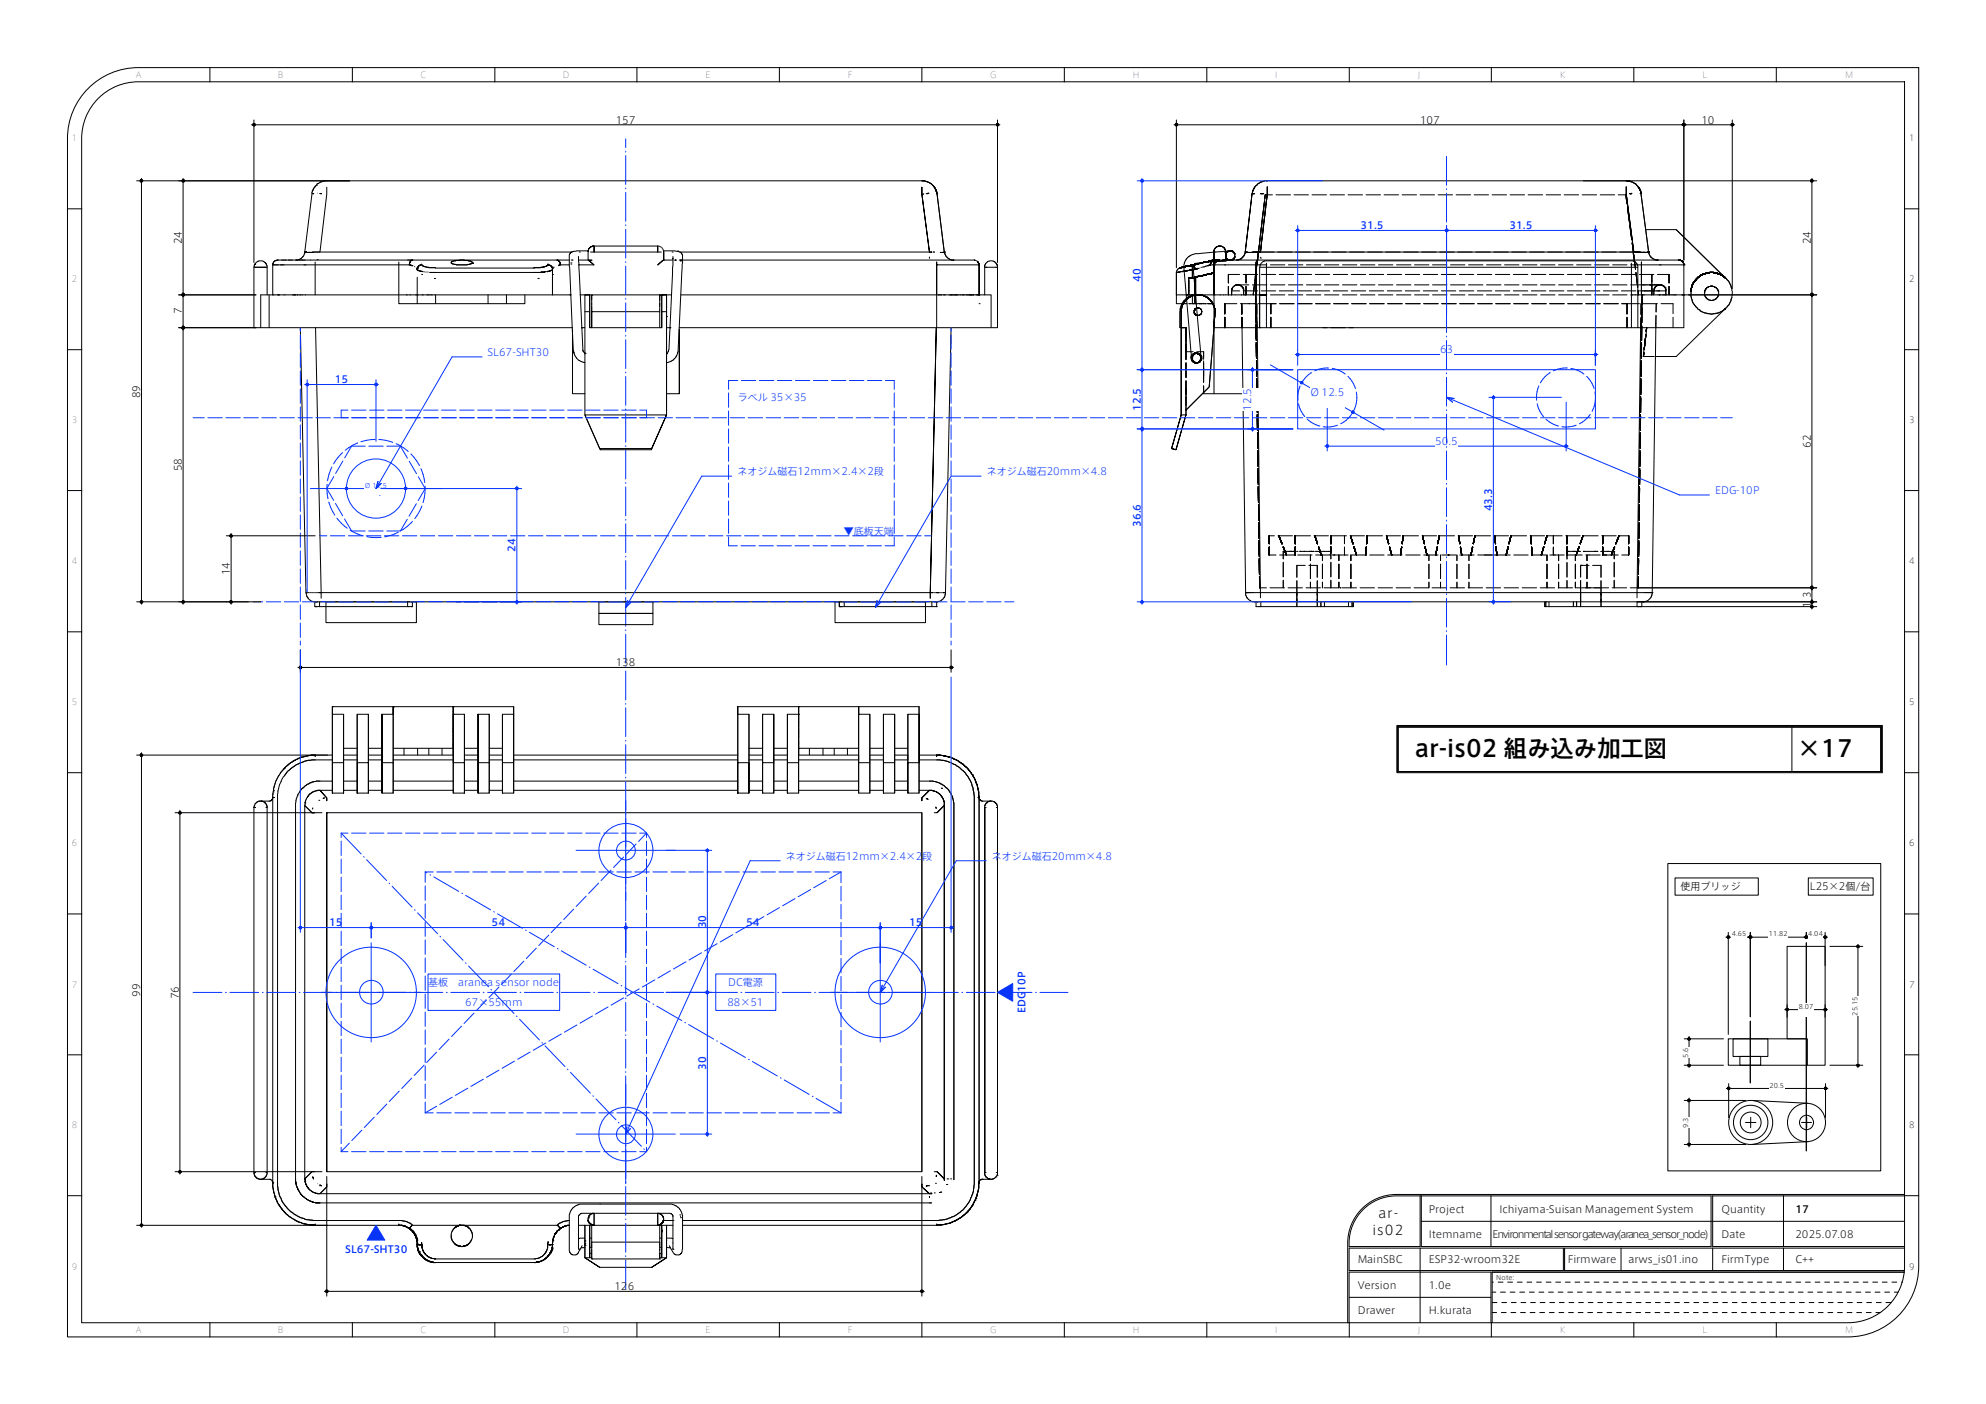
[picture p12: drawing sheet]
<svg xmlns="http://www.w3.org/2000/svg" width="420mm" height="297mm" viewBox="0 0 420 297" stroke-linecap="round" stroke-linejoin="round" font-family="sans-serif">
<defs><g id="words">
<g font-size="4.9">
<text x="299.4" y="160.2">ar-is02 組み込み加工図</text>
<text x="380.3" y="160.2">×17</text>
</g>
<g font-size="2.8">
<text x="291.6" y="257.7">ar-</text>
<text x="290.4" y="261.2">is02</text>
</g>
<g font-size="2.1">
<text x="130.3" y="26.1">157</text>
<text x="300.4" y="26.1">107</text>
<text x="360" y="26.1">10</text>
<text x="38.5" y="51.7" transform="rotate(-90 38.5 51.7)">24</text>
<text x="383.1" y="51.7" transform="rotate(-90 383.1 51.7)">24</text>
<text x="38.5" y="66.5" transform="rotate(-90 38.5 66.5)">7</text>
<text x="29.7" y="84.2" transform="rotate(-90 29.7 84.2)">89</text>
<text x="383.1" y="94.7" transform="rotate(-90 383.1 94.7)">62</text>
<text x="38.5" y="99.7" transform="rotate(-90 38.5 99.7)">58</text>
<text x="48.6" y="121.7" transform="rotate(-90 48.6 121.7)">14</text>
<text x="383.1" y="128.6" transform="rotate(-90 383.1 128.6)">1</text>
<text x="383.1" y="126.6" transform="rotate(-90 383.1 126.6)">3</text>
<text x="130.3" y="141">13</text>
<text x="133.1" y="141">8</text>
<text x="355.6" y="188.3">使用ブリッジ</text>
<text x="382.9" y="188.3">L25×2個/台</text>
<text x="29.7" y="210.9" transform="rotate(-90 29.7 210.9)">99</text>
<text x="37.8" y="211.4" transform="rotate(-90 37.8 211.4)">76</text>
<text x="302.3" y="256.5">Project</text>
<text x="317.2" y="256.5">Ichiyama-Suisan Management System</text>
<text x="364.2" y="256.5">Quantity</text>
<text x="379.9" y="256.5">17</text>
<text x="302.3" y="261.9">Itemname</text>
<text x="315.8" y="261.9">Environmentalsensorgateway(aranea_sensor_node)</text>
<text x="364.2" y="261.9">Date</text>
<text x="379.9" y="261.9">2025.07.08</text>
<text x="287.2" y="267.2">MainSBC</text>
<text x="302.3" y="267.2">ESP32-wroom32E</text>
<text x="331.7" y="267.2">Firmware</text>
<text x="344.6" y="267.2">arws_is01.ino</text>
<text x="364.2" y="267.2">FirmType</text>
<text x="379.9" y="267.2">C++</text>
<text x="130" y="273">126</text>
<text x="287.2" y="272.6">Version</text>
<text x="302.3" y="272.6">1.0e</text>
<text x="287.2" y="277.9">Drawer</text>
<text x="302.3" y="277.9">H.kurata</text>
</g>
<g font-size="2.1" fill="#0433ff">
<text x="287.8" y="48.5">31.5</text>
<text x="319.3" y="48.5">31.5</text>
<text x="241.3" y="59.7" transform="rotate(-90 241.3 59.7)">40</text>
<text x="103.2" y="75.3">SL67-SHT30</text>
<text x="304.7" y="74.7">63</text>
<text x="70.8" y="81.1">15</text>
<text x="277.2" y="83.8">Ø 12.5</text>
<text x="156.1" y="84.7">ラベル 35×35</text>
<text x="241.3" y="86.9" transform="rotate(-90 241.3 86.9)">12.5</text>
<text x="264.7" y="86.9" transform="rotate(-90 264.7 86.9)">12.5</text>
<text x="303.7" y="94.1">50</text>
<text x="306.5" y="94.1">.5</text>
<text x="156" y="100.5">ネオジム磁石12mm×2.4×2段</text>
<text x="208.7" y="100.5">ネオジム磁石20mm×4.8</text>
<text x="362.8" y="104.5">EDG-10P</text>
<text x="178.5" y="113.1">▼底板天端</text>
<text x="241.3" y="111.5" transform="rotate(-90 241.3 111.5)">36.6</text>
<text x="315.7" y="108.2" transform="rotate(-90 315.7 108.2)">43.3</text>
<text x="109.1" y="116.8" transform="rotate(-90 109.1 116.8)">24</text>
<text x="166.2" y="181.8">ネオジム磁石12mm×2.4×2</text>
<text x="195.1" y="181.8">段</text>
<text x="209.8" y="181.8">ネオジム磁石20mm×4.8</text>
<text x="69.6" y="196">15</text>
<text x="104" y="196">54</text>
<text x="149.4" y="196.4" transform="rotate(-90 149.4 196.4)">30</text>
<text x="157.9" y="196">54</text>
<text x="192.3" y="196">15</text>
<text x="90.6" y="208.7">基板</text>
<text x="96.9" y="208.7">aranea sensor node</text>
<text x="154.1" y="208.7">DC電源</text>
<text x="217" y="209.9" transform="rotate(-90 217 209.9)">10P</text>
<text x="98.4" y="212.9">67×55mm</text>
<text x="153.9" y="212.9">88×51</text>
<text x="217" y="214.4" transform="rotate(-90 217 214.4)">EDG</text>
<text x="149.4" y="226.4" transform="rotate(-90 149.4 226.4)">30</text>
<text x="73" y="265.1">SL67-SHT30</text>
</g>
<g font-size="1.8">
<text x="28.7" y="16.5">A</text>
<text x="58.8" y="16.5">B</text>
<text x="88.9" y="16.5">C</text>
<text x="119.1" y="16.5">D</text>
<text x="149.2" y="16.5">E</text>
<text x="179.4" y="16.5">F</text>
<text x="209.5" y="16.5">G</text>
<text x="239.6" y="16.5">H</text>
<text x="299.9" y="16.5">J</text>
<text x="330.1" y="16.5">K</text>
<text x="360.2" y="16.5">L</text>
<text x="390.4" y="16.5">M</text>
<text x="15.2" y="29.9">1</text>
<text x="403.9" y="29.9">1</text>
<text x="15.2" y="59.8">2</text>
<text x="403.9" y="59.8">2</text>
<text x="15.2" y="89.6">3</text>
<text x="403.9" y="89.6">3</text>
<text x="15.2" y="119.4">4</text>
<text x="403.9" y="119.4">4</text>
<text x="15.2" y="149.3">5</text>
<text x="403.9" y="149.3">5</text>
<text x="15.2" y="179.1">6</text>
<text x="403.9" y="179.1">6</text>
<text x="15.2" y="208.9">7</text>
<text x="403.9" y="208.9">7</text>
<text x="15.2" y="238.7">8</text>
<text x="403.9" y="238.7">8</text>
<text x="15.2" y="268.6">9</text>
<text x="403.9" y="268.6">9</text>
<text x="28.7" y="282">A</text>
<text x="58.8" y="282">B</text>
<text x="88.9" y="282">C</text>
<text x="119.1" y="282">D</text>
<text x="149.2" y="282">E</text>
<text x="179.4" y="282">F</text>
<text x="209.5" y="282">G</text>
<text x="239.6" y="282">H</text>
<text x="299.9" y="282">J</text>
<text x="330.1" y="282">K</text>
<text x="360.2" y="282">L</text>
<text x="390.4" y="282">M</text>
</g>
<text font-size="1.4" fill="#0433ff" x="77.2" y="103.2">Ø 12.5</text>
<g font-size="1.4">
<text x="366.4" y="198.1">4.65</text>
<text x="374.2" y="198.1">11.82</text>
<text x="382.6" y="198.1">4.04</text>
<text x="380.5" y="213.4">8.07</text>
<text x="393" y="214.9" transform="rotate(-90 393 214.9)">25.15</text>
<text x="357.2" y="223.8" transform="rotate(-90 357.2 223.8)">5.6</text>
<text x="374.4" y="230.1">20.5</text>
<text x="357.2" y="238.6" transform="rotate(-90 357.2 238.6)">9.3</text>
<text x="316.5" y="270.7">Note:</text>
</g>
</g></defs>
<g fill="none" stroke="#000" stroke-width=".21">
<path d="M18.7 18.7a15 15 0 0 1 10.6-4.4h376.6v253.5a15 15 0 0 1-15 15h-376.6v-253.5a15 15 0 0 1 4.4-10.6zM44.4 14.3v3M74.5 14.3v3M104.7 14.3v3M134.7 14.3v3M164.9 14.3v3M195 14.3v3M225.2 14.3v3M255.3 14.3v3M285.5 14.3v3M315.5 14.3v3M345.7 14.3v3"/>
<path d="M375.8 14.3v3M20.8 20.8a12 12 0 0 1 8.5-3.5h373.6v250.5a12 12 0 0 1-12 12h-373.6v-250.5a12 12 0 0 1 3.5-8.5zM14.3 44.2h3M402.9 44.2h3M14.3 74h3M402.9 74h3M14.3 103.8h3M402.9 103.8h3M14.3 133.7h3M402.9 133.7h3M14.3 163.5h3M402.9 163.5h3"/>
<path d="M14.3 193.4h3M382.1 199.5v44M393.1 199.8v26.1M402.9 193.4h3M365.6 219.8h16.7v5.6h-16.7zM366.6 219.8h7.4v3.7h-7.4zM370.3 216.1v13M378.1 200.2h8v25.2h-3.8v-5.6h-4.2zM387.1 200.2h7M14.3 223.2h3M368.1 223.5h4.4v1.9h-4.4zM369.3 237.5h2.2"/>
<path d="M370.4 236.4v2.2M370.6 232.8l11.8 .6M381.1 237.5h2.1M382.2 236.4v2.2M387.1 225.4h7M402.9 223.2h3M14.3 253h3M300.4 253v10.7h-14.9M300.7 258.4h102.2M300.7 253v10.7h61.3v-10.7M315.4 253v10.7M362 253h-66.6a10 10 0 0 0-10 10.7"/>
<path d="M362.3 253h40.6M362.3 253v10.7h40.6M377.3 253v10.7M382.4 241.5l-11.8 .6M402.9 253h3M402.9 252.7h-107.5a10.3 10.3 0 0 0-10.3 10.3v16.8M44.4 279.8v3.1M74.5 279.8v3.1M104.7 279.8v3.1M134.7 279.8v3.1M164.9 279.8v3.1M195 279.8v3.1"/>
<path d="M225.2 279.8v3.1M255.3 279.8v3.1M285.4 264v4.8M285.4 269.1v10.7M285.5 269.1h29.9v10.7M285.5 274.5h29.9M285.5 279.8v3.1M285.5 264.1h45.3v4.7h-45.3M300.4 264.1v15.7M315.5 279.8v3.1M342.9 264.1v4.7M345.7 279.8v3.1"/>
<path d="M362.3 264.1v4.7M375.8 279.8v3.1M377.3 264.1v4.7M399.9 275.6h.2M402.9 269.1h-87.2v10.7M402.9 264.1h-71.9v4.7h71.9"/>
<circle cx="393.1" cy="200.2" r=".23"/>
<circle cx="370.4" cy="237.5" r="4.7"/>
<circle cx="370.4" cy="237.5" r="3.6"/>
<circle cx="370.4" cy="237.5" r="2.2"/>
<circle cx="382.2" cy="237.5" r="1.5"/>
<circle cx="382.2" cy="237.5" r="4"/>
<circle cx="393.1" cy="225.4" r=".24"/>
</g>
<path d="M315.7 271.3h86.8" fill="none" stroke="#000" stroke-width=".21" stroke-dasharray="1 1" stroke-dashoffset=".8"/>
<path d="M315.7 273.4h85.8" fill="none" stroke="#000" stroke-width=".21" stroke-dasharray="1 1" stroke-dashoffset=".3"/>
<path d="M315.7 275.6h84.4" fill="none" stroke="#000" stroke-width=".21" stroke-dasharray="1 1"/>
<path d="M315.7 277.7h82.1" fill="none" stroke="#000" stroke-width=".21" stroke-dasharray="1 1" stroke-dashoffset=".1"/>
<g fill="#000">
<circle cx="393.1" cy="200.2" r=".23"/>
<circle cx="393.1" cy="225.4" r=".24"/>
</g>
<path d="M391.7 210.8h2.8v4h-2.8z" fill="#fff"/>
<g fill="none" stroke="#000" stroke-width=".21">
<path d="M356.3 219.8h8.3M357.3 219.3v6.6M356.3 225.4h8.3"/>
<circle cx="357.3" cy="219.8" r=".21"/>
<circle cx="357.4" cy="225.4" r=".24"/>
</g>
<g fill="#000">
<circle cx="357.3" cy="219.8" r=".21"/>
<circle cx="357.4" cy="225.4" r=".24"/>
</g>
<path d="M355.9 221.5h2.9v2.2h-2.9z" fill="#fff"/>
<g fill="none" stroke="#000" stroke-width=".21">
<path d="M365.1 198.3h5.7M365.6 197.3v21.5M370.3 197.3v17.8"/>
<circle cx="365.6" cy="198.2" r=".26"/>
<circle cx="370.3" cy="198.2" r=".26"/>
</g>
<g fill="#000">
<circle cx="365.6" cy="198.2" r=".26"/>
<circle cx="370.3" cy="198.2" r=".26"/>
</g>
<path d="M366.4 196.8h3.2v2.8h-3.2z" fill="#fff"/>
<g fill="none" stroke="#000" stroke-width=".21">
<path d="M369.8 198.3h12.9M370.3 197.3v17.8M382.1 197.3v1.1"/>
<circle cx="370.3" cy="198.2" r=".26"/>
<circle cx="382.1" cy="198.2" r=".24"/>
</g>
<g fill="#000">
<circle cx="370.3" cy="198.2" r=".26"/>
<circle cx="382.1" cy="198.2" r=".24"/>
</g>
<path d="M374.2 196.8h4v2.8h-4z" fill="#fff"/>
<g fill="none" stroke="#000" stroke-width=".21">
<path d="M381.6 198.3h5M382.1 197.3v1.1M386.1 197.3v7"/>
<circle cx="382.2" cy="198.2" r=".26"/>
<circle cx="386.1" cy="198.2" r=".26"/>
</g>
<g fill="#000">
<circle cx="382.1" cy="198.2" r=".26"/>
<circle cx="386.1" cy="198.2" r=".26"/>
</g>
<path d="M382.5 196.8h3.2v2.8h-3.2z" fill="#fff"/>
<g fill="none" stroke="#000" stroke-width=".21">
<path d="M377.6 213.6h9M378.1 212.6v2.6M386.1 212.6v2.6"/>
<circle cx="378.1" cy="213.5" r=".26"/>
<circle cx="386.2" cy="213.6" r=".29"/>
</g>
<g fill="#000">
<circle cx="378.1" cy="213.5" r=".26"/>
<circle cx="386.1" cy="213.6" r=".29"/>
</g>
<path d="M380.5 212.1h3.2v2.9h-3.2z" fill="#fff"/>
<g fill="none" stroke="#000" stroke-width=".21">
<path d="M356.3 232.8h13.1M357.3 232.3v10.3M356.3 242.1h13.1"/>
<circle cx="357.3" cy="232.8" r=".26"/>
<circle cx="357.4" cy="242.1" r=".25"/>
</g>
<g fill="#000">
<circle cx="357.3" cy="232.8" r=".26"/>
<circle cx="357.3" cy="242.1" r=".25"/>
</g>
<path d="M355.9 236.4h2.9v2.2h-2.9z" fill="#fff"/>
<g fill="none" stroke="#000" stroke-width=".21">
<path d="M365.2 230.3h21.5M365.7 229.3v7.2M386.2 229.3v7.2"/>
<circle cx="365.7" cy="230.2" r=".26"/>
<circle cx="386.2" cy="230.2" r=".26"/>
</g>
<g fill="#000">
<circle cx="365.7" cy="230.2" r=".26"/>
<circle cx="386.2" cy="230.2" r=".26"/>
</g>
<path d="M374.3 228.8h3.2v2.8h-3.2z" fill="#fff"/>
<g fill="none" stroke="#000" stroke-width=".21">
<path d="M66.7 39.4l-.6 1.1M66.8 39.3v.1M66.9 39.2h.1M67.2 38.8l-.1 .1M67.8 38.5l-.1 .1M67.9 38.5h.1M68.4 38.3h.1M68.9 38.3h.1M69.1 39.6v1.4l-1.4 12.3-2.4 .1 55.7-.1M195 39.6v1.4l1.6 12.3h.2h-.2l-1.6-12.3zM195.7 38.3h-.7h.6l.6 .2a3.1 3.1 0 0 1 2 2.5l1.6 12.3 .1 .4M197.7 39.5v.2z"/>
<path d="M197.7 39.5l.4 .8 .1 .7-.1-.7zM197.7 39.7h.1M197.8 39.9l.1 .1zM197.8 39.8h.1M265.8 39.2l-.3 .3M266 39.1l-.1 .1M266.4 38.8l-.4 .2M267.5 38.3l-1 .4M267.8 38.3h.1M267.9 38.3h.2M344.1 38.3h.1M344.1 38.3h.2"/>
<path d="M344.3 38.3h.1M344.3 38.3h.3M344.5 38.3h.1M344.6 38.3h.1M344.6 38.3l1.4 .5 .8 1-.1-.1M344.6 38.3l.4 .1M344.7 38.3l.3 .1M345 38.4l1 .4 .2 .4a2.5 2.5 0 0 1 1 1.8l1.6 12.5 .2 .3M345 38.4l-.4-.1h-76.5a3.2 3.2 0 0 0-3.2 2.7l-1.5 12.3 1.5-12.3 .2-.9 .4-.5M346.6 39.6l.1 .1zM346.6 39.5l.1 .2zM346.7 39.7l.1 .2z"/>
<path d="M346.8 39.9v-.1l.1 .2-.1-.1M53.8 56v.1M53.9 56h.1M54.1 55.7l-.1 .1M56.2 56.5h-2.1a.24 .24 0 0 1-.3 0 .24 .24 0 0 1 0-.3v-.2a1.4 1.4 0 0 1 1.6-.8 1.4 1.4 0 0 1 1.1 1.3M56.3 56.5h.2v5.9M56.3 55.7v.3M56.3 56.5h-2.6v12.8h1.5v-6.9h7.8M56.4 56.1v.1M57.7 56h.1M57.7 56h28.9M57.7 56v6.4"/>
<path d="M57.9 56h1M57.9 55.4l-.2 .4M58.1 55.3l-.1 .1M58.3 55.1l-.2 .1M58.4 55.1h.1M58.5 55h.1M58.7 55h.1M58.7 55a1.01 1.01 0 0 0-1 1M58.7 55h61.7M59.3 56h.8M61 55h.8M62.6 55h.1"/>
<path d="M62.8 55h.1M63.3 55h1.3M63.3 54.9l-.3 .1M63.4 54.8h.1M63.8 54.6l-.1 .1M64.1 54.3l-.1 .1M64.3 56h.4M64.5 53.3h.1M64.5 53.3l1.5-12.6 .6-1.2a3.5 3.5 0 0 1 2.5-1.2h126.5l.6 .2a3.2 3.2 0 0 1 2 2.5l1.6 12.3M64.5 53.3a1.9 1.9 0 0 1-2 1.7M64.5 53.6l-.1 .1M64.6 53.3h.1"/>
<path d="M64.6 53.3l.7 .1zM64.9 53.4h.1M65 53.4h.1M65.2 53.4h.1M65.4 53.4h.1M65.5 53.4h.1M65.7 53.4h.1M65.8 53.4h.1M66 53.4h.1M66.2 41h.1zM66.2 41h.1M66.5 41h.1"/>
<path d="M66.7 40.9h.1M66.7 55.4v7M67 40.9h.1M67.1 54.9h.1M67.3 40.9h.1M67.4 41h.1M67.7 41h.3zM68.9 41h.1M69 41h.1M84.4 55.4v8.8h26.6v-1.8M86.2 55h1M86.6 56l.7 .2z"/>
<path d="M86.6 56h.1M86.7 55.8v-.4l.5-.4-.5 .4-.1 .5M87.2 55h.1zM87.4 56.3h.1M87.5 56.3h.1M87.6 56.4h.1M87.7 56.4h.1M87.8 56.5h.1M87.9 56.5h.1M88 56.6h.1M88 56.5h.1M88.1 56.6h.1"/>
<path d="M88.2 56.8a.78 .78 0 0 0 .9 .6l.3 .1-.1-.1a.9 .9 0 0 1-1-.4zM88.2 56.7h.1M88.3 57h.1M88.3 56.9h.1M88.3 58.7v5.5M88.3 56.6h.1M88.3 56.7h.1M88.3 56.5v.3M88.3 56.5v.5M88.4 56.5h.1M88.5 56.3l.2-.1zM88.8 56.1l-.1 .1z"/>
<path d="M88.9 56.1l.3-.1-.3 .1M89.2 58.7h.1M89.2 55.9l.3 .4 .4 .2 2.3 .2h20.8l2.3-.2 .6-.4-.6 .4-2.3 .2M89.2 58.1h.1M89.3 56l.2 .3 .7 .2 2 .2M89.4 57.5h.1M89.5 57.5h.1M89.6 57.5h.1M89.8 57.5l.1 .1zM89.9 57.6h.1M90 57.6h.1M90.2 57.6h.1"/>
<path d="M90.3 57.6h.1M90.5 57.6h.1M90.6 57.6h.1M90.8 57.6h.1M91.9 58.9h.1M92.2 57.6h-1.2h23.3l1.1-.1-2.4 .1M95.5 55.5l.5-.3 1.2-.2 1.8 .1 .5 .2a.25 .25 0 0 1 .3 .1 .25 .25 0 0 1 0 .3l-1 .3h-2.2l-.8-.1-.3-.3M99.9 55.6h.1M99.9 55.7h.1M99.9 55.5l-.5-.3-1.2-.2-1.8 .2a.67 .67 0 0 0-.9 .5l1.1 .3h2.2l.8-.1 .3-.3M113.8 58.9h.1M115.5 57.5h.1"/>
<path d="M115.6 57.5h.1M115.9 56h.1v-.1zM116 56h.1M116.1 56l.4 .2 .3 .3-.3-.3zM116.8 56.7h.1M116.8 56.5l.1 .3zM116.8 56.5h.1M116.9 57h.1M116.9 56.8h.1M116.9 56.9h.1M116.9 58.1h.1M116.9 56.9v.1"/>
<path d="M116.9 58l.1-1.2a1.21 1.21 0 0 1-1.1 .6l-.2 .1 .8-.2 .4-.3v5.4v-3.7M117 56.7h.1M117 56.8h.1M117.1 56.6v-.1zM117.1 56.6h.1M117.1 56.5h.1M117.2 56.5h.1zM117.3 56.5h.1M117.4 56.4h.1M117.5 56.4h.1M117.6 56.3h.1M117.7 56.3h.1"/>
<path d="M117.8 55h.1a.74 .74 0 0 1 .6 .8 .72 .72 0 0 0-.7-.8zM117.8 56.2h.1M117.9 56.2h.1M118.1 56.2h.1M118.5 55.9h.1M118.6 56h.1M118.6 55.9h.1M118.6 56l-.4 .1 2.2-.1M120.8 55.6h.1M120.8 55.9h.1M120.9 55h.1M120.9 53.3h.1"/>
<path d="M121 55h.1M122.4 54.8l.9 19.4 .4 .5M122.4 54.3v.4M122.4 56h.1M122.5 56h3.2M122.6 53.3h.1M124.4 53.2a1.15 1.15 0 0 1 1.3-1.1v1.2v-.8a.31 .31 0 0 0-.1-.5 .31 .31 0 0 0-.4 .1l-.2 .1a1 1 0 0 0-.6 1.1v1.7l1.2 1-1.1-1h-2.1M124.4 53.1l-2.7 .1a1.16 1.16 0 0 0-1.3 1.1l.9 19.9 .2 .9 .5 .6a1.51 1.51 0 0 0 1.1 .8l.6 .2M124.5 55h.1M124.8 55h.1M124.8 55.1h.1M124.9 53.3h15"/>
<path d="M125 55h.1M125 55.1h.1M125.7 52.1h13.4v1.2v-1.2M139.1 52.1h.1M139.2 52.1h.1M139.3 52.1h.1M139.4 52.1h.1M139.5 52.1h.1M139.6 52.1h.1M139.7 52.1v.1zM139.7 52.1h.1M139.7 52.2h.1"/>
<path d="M139.8 52.3h.1M139.8 52.2h.1M139.9 52.3l.1 .1zM139.9 52.3h.1M140 52.4l.1 .1zM140 52.4h.1M140.1 52.5l.1 .1zM140.1 52.5h.1M140.2 52.6h.1M140.3 52.7v.1zM140.3 52.7h.1M140.3 52.6h.1"/>
<path d="M140.3 55.1h.1M140.3 53.1l.1 .1zM140.3 53h.1M140.3 52.9h.1M140.3 52.8h.1M140.3 53.1l3.2 .1M140.3 55h.1M140.3 55l-1.2 1 1.2-1h2.1M140.4 53.2v1.8zM140.4 53.2h.1M142.2 53.3h.1M142.4 54.3v.4"/>
<path d="M142.4 54.8l-.9 19.2-.1 .5-.4 .2M142.8 55h.1M142.8 55.1h.1M142.9 55h.1M143.4 53.2a1.16 1.16 0 0 1 1 1.1l-.9 20.1-.5 1.1-.5 .7-1.1 .5h-.4M143.7 55h.1M143.8 53.3h.1M143.8 53.3h52.8M143.9 55h.1M143.9 55.2h.1M144 55h.1M144 55.1h.1"/>
<path d="M144 55.2h.1M144.1 55h.1M144.1 55.1h.1M144.4 55h61.8M195.2 41h.1M196 41h.3M196.1 41h.1M196.3 40.9h.1M196.6 54.4v.1M196.6 54.5h.1M196.8 55.2h.1M196.8 55.1h.1"/>
<path d="M196.8 55h.1M196.9 53.3h.2zM197.5 53.3h.1M197.7 40.9h.1M197.9 40l.1 .1zM198 40.3l.1 .1zM198 41h.1M198 40.1v.2zM198.1 40.4v.1zM198.1 41h.1M198.2 40.8v.1zM198.2 40.6v.2z"/>
<path d="M198.2 40.5h.1M198.2 56v6.4v-7v.6h8.9l-.2-.6 .2 .6-.2-.6 .2 .6v6.4v-6.4M198.9 53.4h.1M199.3 53.4h.1M199.5 53.4h.1M199.7 53.3h.1M199.8 53.3h.1M199.8 53.3l.3 .9M199.9 53.8l.1 .1M200 54l.4 .5M200.2 54.3h.1M200.4 54.4l.2 .3"/>
<path d="M200.5 54.6l.5 .3 .6 .1M200.8 54.8h.2M201.2 54.9l.1 .1M201.5 55h.2M206.1 55h.1M206.2 55h.1M206.2 55l.1 .1zM206.3 55.1h.1M206.4 55.1h.1M206.5 55.1h.1M206.5 55.2h.1M206.6 55.2l.1 .1z"/>
<path d="M206.6 55.2h.1M206.7 55.3h.1M206.8 55.4h.1zM206.8 55.4h.1M206.8 55.3h.1M206.9 55.4h.1M207 55.6h.1M207 55.5h.1M207.1 55.9h.1M207.1 55.8h.1M207.1 55.7h.1M208.3 56.3v.2"/>
<path d="M208.3 56.5a1.36 1.36 0 0 1 1.4-1.3 1.36 1.36 0 0 1 1.3 1.3M208.4 56l-.1 .2M208.5 55.8h.1M208.6 56.5h.1M210.8 55.7v.1M210.9 56.5h.1M210.9 55.9v.1M210.9 56.5h-2.6v5.9M210.9 56v.1M211 56.5h.1M211 56.2v.1M211 56.5v12.8h-67.3"/>
<path d="M248.9 57.6l.8-.1zM249.6 56.7h.1M249.6 56.7l-.1 .1a.76 .76 0 0 0-.6 .8v4.8v-4.8M249.6 56.6h.3M249.6 56.6v.1M249.7 57.5h.1M249.7 56.6l-.1 .1M249.8 57.5h.1M249.8 56.6h.1M249.9 57.5h.1M250 56.6h.1M250.5 56.5l-.9 .1"/>
<path d="M250.5 56.5h-.4M251.6 56.2h.1M251.6 56.2l-1.3 .3h.2M252.3 56.1l-.7 .1M252.3 58.7h.4M252.4 56h.1M252.4 56.4h.1M252.4 56.4l1.6 18.4v1.3M252.5 57.1l1-.3zM252.5 57.1h.1M252.6 56h.1M252.6 56l.1 .3"/>
<path d="M252.6 58.7h.2v5.5M252.7 56h.1M252.7 56h-.4v2.8l-.8 .1v3.5M252.7 56.4l.2 .6M252.8 56h-.2M252.9 55.8h.1M252.9 58.7h.1M252.9 55.8l-.3 .2-.2 .4M252.9 58.7h-.3M252.9 56h.1M252.9 58.7v5.5M252.9 56h-.3"/>
<path d="M252.9 58.7h-.1M253.1 55.9l-.4 .1M253.4 55.8l-.5 .2M253.4 56.8l-3.4 .7M253.4 55.8h.3M253.4 55.8l-.3 .1M253.5 55.8l-.4 .1M253.6 56.8l.1-.1zM253.8 56.7h.1M254 56.6h.1M254 55.7h.1M254 55.7l-.3 .1"/>
<path d="M254.1 56.6l.1-.1zM254.1 58.3l-1.2 .4M254.1 58.3l-.1 .1M254.1 55.6l-.1 .1M254.2 56.5h.2zM254.4 56.5h.2zM254.6 56.5h.1zM254.6 55.5l-1.9 .5h.2l-.3 .1 .3 .9-.3-.7 .1-.3h-.1l1.1-.2M254.6 55.5l-.5 .1M254.7 56.5h.1M254.9 56.4h.1M255 56.4h.1"/>
<path d="M255 58.2h-.2M255.1 56.3h.1M255.3 56.3h.1M255.3 58.1l-1.2 .2M255.3 58.1l-.2 .1M255.4 56.2h.1M255.6 56.2h.1M255.7 56.2h.1M255.7 56.1l-.3 .1M255.9 57.9h.4M256 57.9l-.7 .2M256 55.3l-1.4 .2"/>
<path d="M256 57.9l-.2 .1M256 57.9l-.1 .1M256.1 55.9h.1M256.1 55.8v.1M256.1 55.9v.1M256.1 56l-.4 .1h.3l.1-.1h.7M256.1 55.2l-.1 .1M256.2 55.5v-.1v.4zM256.2 57.9h.1M256.3 57.8h.5M256.3 57.8v.1M256.4 57.8l-.1 .1"/>
<path d="M256.4 57.8l-.2 .1M256.5 55.1l-.4 .7M256.5 57.8l-.2 .1M256.6 56h.1M256.7 57.8h.1M256.7 55.1h.1M256.7 56h.1M256.7 55.1l.1-.1v.1M256.8 55h.1M256.8 55h1M256.8 55.1l-.8 .2M256.8 55v.1"/>
<path d="M256.8 55l-.1 .1M256.8 55.7h.1M256.8 55.8h.1M256.8 55.9h.1M256.8 56h.1M256.8 55.7v.2M256.8 55.9v.1M256.8 57.7v.1M256.8 57.7l-.6 .2M256.8 57.7l-.6 .2 .2-.1M256.8 57.7l-.4 .1M256.8 57.7l-.5 .2"/>
<path d="M256.8 57.7l-.5 .1M256.8 57.7l-.1 .1M256.9 55.5h.1M256.9 55.6h.1M256.9 55.6l-.1 .1zM256.9 55.5v.1M256.9 55.6l-.1 .1M257 55.4h.1M257 55.4l-.1 .1M257 55.4l-.1 .2M257 55.4v.1M257.2 55.3h.1"/>
<path d="M257.1 55.4h.1M257.1 55.3h.1M257.1 55.4h-.1M257.1 55.4l-.1 .1M257.1 55.4l-.2 .1 .1-.1M257.1 53.3h-.3a1.23 1.23 0 0 1 1.2-1.2 1.23 1.23 0 0 1 1.3 1.1l-.1-.3a1.21 1.21 0 0 0-1.4-.8 1.21 1.21 0 0 0-1 1.2v2.7M257.1 55.4l-4.2 .4M257.1 55.3v.1M257.2 55h.1M257.3 55.2h.1M257.3 55.2l-.1 .1M257.3 55.2l-.5 .5v6.7v-6.4h9.8"/>
<path d="M257.3 55.2l-.2 .1M257.3 55.1h.1M257.3 55.1h.3M257.3 55.1v.1M257.4 55.1h.1M257.4 55h.1M257.4 55.1l-.1 .1M257.5 55.1h.1M257.6 55.1h.1M257.6 55v.1M257.7 55h.1M257.7 55l-.1 .1"/>
<path d="M257.8 55h.1M257.8 55l97.7 .1a.88 .88 0 0 1 .7 .9M257.8 55l-.2 .1M257.9 55h.1M258.6 55h.2M258.7 55h.1M258.9 55h.1M259 53.3h.3M259 56h.3M259.1 55h.1M259.2 55h.1M259.3 54.2h.1"/>
<path d="M259.3 53.8h.1M259.3 54.3h.1M259.3 54h.1M259.3 53.2v1.8h-.4M259.3 54.4l.4 .5 .4 .1M259.5 55h.1M259.5 55h.2M260 55h.1M260.1 55.1l-3 .3M260.1 53.1h.1M260.1 55h.4M260.2 53.1h.2"/>
<path d="M260.2 53.1l-7.3 .6-1.3 .5-.7 .6-.3 .7-.1 1.8 1.5 18.2 .1 .6 .2 .2M260.3 55.1h.1M260.3 53.1h.1M260.3 55h.1M260.4 53.1h.1M260.5 55h.1M260.5 53.1h.1M260.5 53.1l.1 .1a.98 .98 0 0 1 .6 .9 .98 .98 0 0 1-.7 .9M260.6 55h.1M260.6 53.2h.1M260.7 54.9h.1M260.7 53.2h.1"/>
<path d="M260.7 53.2l-.7-.1-.5 .3-.2 .3M260.7 53.2l.5 .3v.3M260.7 54.9l-.3 .1M260.8 54.9h.1M261 54.8h.1M261 54.8l-.2 .1M261.2 54.2l-.2 .6M261.6 55h.3M262.3 54.8l-.3 .2M262.3 54.8h.1M262.4 54.8h.1M262.9 54.4l-.4 .4"/>
<path d="M263.2 54.1l-.3 .2M263.3 53.8l-.1 .2M263.4 53.6h.1M263.4 53.7h.1M263.4 53.3h.1M263.4 53.3h3.3l1.4-12.3v-1.5v1.5l-1.4 12.4-.2-.1 81.3 .1-2.1-.1-1.7-12.3v-1.5v1.5l1.7 12.3M263.4 53.3v.2M263.4 53.3l-.1 .7-.6 .7-.7 .3h-.5M263.6 53.3h.1M263.7 53.3h.1M264.7 53.4h.1M264.9 41h.1"/>
<path d="M264.9 53.4h.1M265 41h.1M265.1 41h.1M265.1 41h.2M265.2 41h.1M265.6 53.3h.1M265.6 58.1h.1M265.7 55.5v6.9zM265.7 55.4v.1M265.9 56l-.2 1.2 .1-.8M265.9 56l-.1 .5M265.9 56l-.1 .9"/>
<path d="M266 53.3h.1M266.1 53.3h.1M266.2 53.3l-.3 2.7M266.3 53.3h.1M266.5 56.5h80v5.9M266.7 54.9h.1M266.7 54.5h.1M266.7 54.6h.1M266.7 54.4v.1M266.7 41h.3M266.7 41h.1M267 41h.1"/>
<path d="M267.2 41h.1zM267.3 44.4l-.2 1.6M267.4 43.5v.1M267.7 41.2l-.6 4.5M267.9 55.7v13.6M344.1 41h.1M344.8 41h.1M344.8 41h.3M345 41h.1M345.1 55.7v13.6M345.2 40.9l-.2 .1M345.4 40.9h.1"/>
<path d="M345.6 40.9h.1M345.7 54v1v-.7M345.7 55.1h.1M345.8 40.9h.1M346.3 40.9h.1M346.4 56h9.8v13.3h-9.7M346.5 40.9h.1M346.5 56.5l-.2-.7-.8-.6h-77.6a1.44 1.44 0 0 0-1.4 1.3v12.8h80v-6.9M346.7 40.9h.1M346.8 40.9h.1M346.9 40.9l.1 .1zM346.9 40l-.1-.1 .2 .3"/>
<path d="M347 40.3h.1M347 40.3l-.1-.2 .2 .4M347 40.4h.1M347.1 40.4v.2zM347.1 40.5l.1 .2zM347.2 41h.1M347.2 40.8h.1M347.2 53.4h.1M347.2 40.7l-.1-.1 1.7 12.7M347.2 40.9l-.1 .1M347.3 55.4v7zM347.3 53.4h.1"/>
<path d="M347.6 53.4h.1M347.7 53.4h.1M347.8 53.4h.1M347.9 53.4h.1M348 53.4h.1M348.2 48.6h6.4l10.4 10.1a4.4 4.4 0 0 1-.9 7.3 4.4 4.4 0 0 1-6.3-3.6h-1.6M348.5 53.4h.1M348.6 53.3h.1M348.6 53.3h-3l.3 2.7M348.6 53.3h.2M348.7 53.3h.1M348.8 53.3h.1"/>
<path d="M348.8 53.4l.1 .3M348.8 53.3l-1 .1M348.9 53.7l.2 .5a2.08 2.08 0 0 0 1.6 .8h-.2M349 53.9v.1M349.1 54.2l.2 .1M349.3 54.4l.1 .1M349.5 58.1v2.5M349.5 54.6v.1M349.7 54.8l.4 .1M350.1 54.9h.1M350.3 55h.1M350.6 55h.1"/>
<path d="M351.1 56h.3M354.6 48.6l10.6 10.3 .5 .6 .7 1.6M355.2 55l.6 .2 .4 .3v.4v-.4l-.4-.3zM355.3 55h.1M356.1 55.5h.1M356.1 55.4h.1M356.1 55.4l.1 .6M356.2 55.7v.1zM356.2 55.7h.1M356.2 55.6h.1M356.2 55.5h.1M356.2 55.9h.1"/>
<path d="M356.2 55.8h.1M356.2 56h.1M358.3 59.8l-.3 .6M358.3 59.8v.1M358.5 59.6l-.2 .2M358.6 59.3l-.1 .1M358.6 59.3l-.2 .4 .2-.3M358.6 59.3h.1M358.8 59.3h-.2M358.9 59.1l-.1 .2M358.9 59.2l-.1 .1M359.3 58.7h.1"/>
<path d="M359.3 58.7l-.5 .6M359.5 58.5l-.1 .2M359.7 58.3l-.4 .4M359.7 58.4l-.3 .3M359.8 58.2l-.1 .1M360 58.2l-.3 .1M360.3 58l-.3 .2 .4-.2M360.4 58l-.7 .3M360.4 58l-.1 .1M360.6 57.9l-.1 .1M360.6 57.9l-.2 .1M361.2 57.8l-.6 .1"/>
<path d="M361.2 57.7l-.1 .1 .6-.2-.2 .1M361.7 57.6h.8M362.5 57.6l.2 .1M362.5 57.6l.1 .1M362.6 57.6l.1 .1M362.7 57.7l.3 .1M362.9 57.7l.1 .1M363 57.8h.3M363.3 57.8l.1 .1M363.3 57.8v.1M363.4 57.9h.2M363.6 57.9l.8 .4"/>
<path d="M363.6 57.9l.1 .1M363.8 58l.1 .1M364 58.1v.1M364.1 58.2h.3M364.4 58.3h.1M364.4 58.3l.4 .3M364.7 58.5l.3 .3M55.2 69.3h65.9M56.9 62.4v6.9M57.7 62.4h.1M58.1 62.4h.1M58.7 62.4h.1"/>
<path d="M58.9 62.4h.1M60 62.4h.1M61.8 62.4h.7M62.9 62.4h57.9M63.5 69.3l1.2 56.1h.5a.24 .24 0 0 0-.4 0 .24 .24 0 0 0 0 .3v.1a1.93 1.93 0 0 0 2 1.5M66.8 69.3l1.1 56.1h-.4h.4M87.9 62.4h.2M88.3 62.4h.1M89.3 62.4h.2M90.6 62.4h.1M92.2 62.4v1.8M103.3 62.4v1.8"/>
<path d="M107.1 62.4v1.8M121.1 69.7v13.6h2.6M121.4 74.6v.1M122.7 62.4h17.9M123.1 69.3h.1M123.1 69.3h.6M123.7 74.8h.1M123.7 74.7h.1M123.7 62.4h1.1v1.9M123.7 65.9h1.1v3.4M123.7 74.8v.1M124.8 65.7v.2"/>
<path d="M124.8 64.4v.5M124.8 65.1v.4M125.2 62.4h.1M125.2 62.5h.1M125.2 62.9v.3M125.2 65v.9M125.2 62.4v6.9v-3.4h14.4v3.4M125.2 62.6v.1M125.2 63.3v.2M125.2 64.1v.1M125.2 64.3v.1M125.2 64.8h.1"/>
<path d="M139.6 62.4h.1M139.6 62.4v.1M139.6 62.5h.1M139.6 62.6v.1M139.6 62.8v.2M139.6 63.2v.4M139.6 64.2v.4M139.6 62.4v3.5M139.6 63.1h.1M139.6 64.8h.1M139.6 65.5v.1M140 65.9v-3.5h1v3.5h-1v3.4v-6.9h1v25.4l-3.1 7.1h-11l-3.2-7.1h17.3l-3.2 7.4h-10.8l-.1-.3 .1 .3"/>
<path d="M140 69.3h-15.2v-6.9h-1.1v25.4l3.2 7.1M141 74.7h.1M141 74.8v.1M141 67h.1M141 74.8h.1M141 62.4h1M141 64.8v.2M141 65.9v21.9M141 69.3h.7M141.7 69.3h.1M143.4 74.6v.1M144.1 62.4h55.6"/>
<path d="M198.2 62.4v6.9zM199.6 62.4h4.2M199.8 62.4h.2M200.8 62.4h.2M201.1 62.4h.3M201.2 69.3l-1.2 56.1zM201.5 62.4h.9M202.5 62.4h.2M203.5 62.4h.2M203.8 62.4h3.3M203.8 62.4h.1M204.1 62.4h.1"/>
<path d="M204.3 62.4h.2M204.6 62.4h.2M204.9 62.4h.1M205.1 62.4h.2M205.1 62.4h.1M205.4 62.4h.1M205.6 62.4h.1M205.8 62.4h.1M206.6 62.4h.1M206.7 62.4h.1M207.1 62.4h.1M207.1 62.4h2.6"/>
<path d="M207.1 64.2h.1M209.7 62.4v6.9zM249.6 69.3h1.3v1.2M249.6 65.9v3.4M250.1 64.7l-.2 .6v.6M250.1 64.7v.1M250.3 64.2l-.1 .2M250.3 64.2l-.2 .5M250.5 64l-.2 .2M250.7 64.2h.1M251 62.4h.1M251 63.1a3.2 3.2 0 0 0-1.4 2.8v3.4"/>
<path d="M251 63.3l-.5 .7M251 63.3l-.5 .6M251.2 63.2h.1M251.2 62.4h.1M251.2 63l-.2 .1M251.2 63.1l-.2 .2M251.3 62.4h.1M251.4 63h.1M251.4 63l-.2 .1M251.5 64.2h.1M251.5 62.8l-.3 .2M251.6 64.2h.1"/>
<path d="M251.6 62.4h.1M251.7 62.8l-.2 .2M251.8 64.2h.1M251.8 62.6l-.3 .2M251.8 62.6l-.2 .1M251.8 62.7l-.3 .3M251.9 62.4h.1M251.9 62.6h-.1M252 75.5v.1a1.06 1.06 0 0 0 1.2 1.2 1.06 1.06 0 0 0 .8-1.5 1.06 1.06 0 0 1-.9 1.5 1.06 1.06 0 0 1-1.1-1.3zM252 62.6l-.2 .2M252 75.5h.1M252 62.6l-.1 .1"/>
<path d="M252.1 76.1h.1M252.1 76h.1M252.1 75.9h.1M252.1 75.8h.1M252.1 62.4h.1M252.1 75.7h.1M252.1 75.5h.1M252.1 76v.1M252.1 75.9v.1M252.1 75.8v.1M252.1 76.1l.2 .2M252.2 75.3h.1"/>
<path d="M252.2 76.2h.1M252.2 62.6h-.2M252.2 62.6h-.1M252.3 76.3h.1M252.3 76.4h.1M252.3 64.2h.1M252.3 75.2h.1M252.3 75.2l-.2 .2M252.3 75.1h.1M252.3 62.4v1.8M252.3 75.1v.2h-.2v.8M252.3 76.3v.1"/>
<path d="M252.3 75.2l-.1 .1M252.3 76.4l.1 .1M252.3 75h.1M252.4 76.5h.1M252.4 62.4h.1M252.4 75h.1M252.4 64.2h.1M252.4 75l-.1 .1M252.4 62.4v.2h-.2M252.4 62.5l-.1 .1M252.5 76.6h.1M252.5 74.8h.1"/>
<path d="M252.5 74.9h.1M252.5 76.5l.1 .1M252.5 74.8h.3M252.5 74.8v.1M252.5 74.9l-.1 .1M252.6 76.6h.1M252.6 74.8l-.3 .3M252.6 76.6l.1 .1M252.7 65.7h.1M252.7 74.7h.1M252.7 76.7h.1M252.7 76.7h.2"/>
<path d="M252.7 74.7h.7M252.7 62.4h.1M252.7 74.7v.1M252.8 74.8h.1M252.8 62.4h.1M252.8 62.5l-.9 .1M252.9 74.7h.1M252.9 76.7l.4 .1M252.9 74.7l-.1 .1M252.9 76.7v.1M252.9 62.4h1.3l1.1 .4 1 .9 .5 1-.5-1-1-.9-1.1-.4zM252.9 62.4h.1"/>
<path d="M252.9 62.4h.3M252.9 66.5l.4 .2M252.9 74.7h.3M252.9 66.5l.1 .1M253 74.7h.1M253 64.2h.1M253.1 74.7h.1M253.2 65.2h.1a.76 .76 0 0 1 .8 .3 .76 .76 0 0 1 0 .8v.1l-.3 .3h-.5a.82 .82 0 0 0 1-.7 .82 .82 0 0 0-.9-.9zM253.2 66.7h.1M253.2 64.2h.1M253.2 65.2l-.5 .4v.7l.2 .2M253.3 76.7h.1"/>
<path d="M253.3 76.8h.1M253.3 76.7v.1M253.3 74.7l.1 .1M253.4 74.8h.2M253.4 74.7v.1M253.4 62.4h.1M253.4 74.8h.1M253.4 74.7h.1M253.4 76.7h.1M253.4 74.7l.1 .1M253.5 74.9h.1M253.5 74.8h.1"/>
<path d="M253.5 74.9l.4 .1v.2M253.5 74.8v.1M253.6 76.6h.1M253.6 74.9h.1M253.6 74.8h.1M253.6 64.2h.8M253.6 74.8v.1M253.6 76.6l-.3 .1M253.7 76.5h.1M253.7 76.5l-.1 .1M253.8 76.4h.1M253.8 75.1h.1"/>
<path d="M253.8 76.4l-.1 .1M253.8 75.1l.2 .1M253.8 76.4l-.2 .2M253.9 76.4h.1M253.9 75.2h.1M253.9 75.2l.1 .1M254 76.3h.1M254 76.1h.1M254 76.2h.1M254 75.3h.1M254 76.1v.1M254 76.2v.1a.96 .96 0 0 1-1.7 0"/>
<path d="M254 75.3v.8M254 75.3v.1M254 75.2v.1M254 76.1v.2M254 76.3l-.1 .1M254 75.8h.1M254 75.7h.1M254 75.9h.1M254 75.4h.1M254 75.7v.1M254 75.8v.1M254 75.5h.1"/>
<path d="M254 76h.1M254.1 62.4l.2 .1M254.2 62.4l.1 .1M254.3 62.5l.5 .1M254.6 64.2h.1M254.6 77.6v2M254.6 62.6l.5 .2M254.7 62.6h.1M254.8 62.6l.3 .2M255.1 64.2h.1M255.1 62.7v.1M255.1 62.8l.2 .1"/>
<path d="M255.2 62.8l.2 .2zM255.4 63h.2l.7 .9M255.5 64.2h.8M255.5 63l.9 .8M255.6 63.1h.1M256.2 63.7l.1 .2M256.3 63.9l.2 .3M256.3 63.7l.3 .5M256.4 64l.1 .2M256.5 64.2l.2 .1M256.6 64.2l.2 .4-.1-.2M256.6 64.2l.2 .7"/>
<path d="M256.8 62.4h.1M256.8 69.2l-1 12.7-4.9 4.9v1h-1l-2 7.1 .9 .3 2.1-7.4-2.1 7.4-.9-.3 2-7.1v-22.5l.7-1.6 .4-.4-.6 .7-.5 1.3v22.5M256.8 62.4v20.9M256.8 69.2l-1 12.7-4.9 4.9v1M256.8 69.3h9.7M256.8 68.1v1.1M256.8 64.8l.1 .1M256.8 64.9h.1M256.8 64.9l.1 .1M256.9 64.9l.1 .4M256.9 67.2v.3M256.9 65.1l.1 .2"/>
<path d="M256.9 65.2l.1 .1M256.9 67.3l.1-.6-.1 .8M256.9 67.5l-.1 .7 .1-.5M257 65.3l-.2 2.8M258.4 62.4h.1M258.5 62.4h.1M259.2 62.4h.1M260.6 62.4v-1.4l.9-.7 .9 .1 .5 .4 .2 .3v1.3M261.3 62.4h.1M262.5 62.4h.3zM262.8 69.3l.7 56.5a1.93 1.93 0 0 0 2 1.5h82a2.03 2.03 0 0 0 2-1.9M264.2 64.2h.2"/>
<path d="M264.5 62.4h.1M265.1 62.3l.3-1.9-.3 2M265.4 64.2h.1M265.6 60.3h.1M265.7 64.9v2.8M265.7 68v1.3M265.9 64.2v2.6M266 69.1l.7 56.3h79.6v1.1M266.5 62.4h.1M266.5 69.3h.1M266.5 62.4v6.9M266.6 62.4h.1"/>
<path d="M267 62.4h.1M267.3 62.4h.1M267.9 62.4h-19v1.8h1.2M345.2 62.4h.1M345.9 62.4h.1M346.5 62.4h9.7M347.1 69.3l-.8 56.1h3.2M347.2 64.2v.6M347.3 60.3h.1M347.3 61.5h.2M347.4 62.4l-.1 1.8M347.5 60.3h.1"/>
<path d="M347.7 62.4h.1M347.7 60.3h.2M347.8 61.5h.1M347.9 73.1l-.2 2.3h2.3M348 60.3h.7M348 61.5h.4M348.4 69.4l-.4 3M348.4 61.5h.4M348.9 60.3h.1M348.9 61.5h.3M349 60.3h.1M349 60.3h.9"/>
<path d="M349.3 61.5h.1M349.5 61v1.4M349.6 61.5h.1M349.7 61.5h.1M350 61.5h.1M350 60.3h.6M350.1 61.5h.1M350.3 68.5l-.8 56.9M350.3 61.5h.4M350.7 60.3l1 .1 .6 .5M350.8 61.5h.1M350.8 60.3l-.8 .7-.1 1.4"/>
<path d="M350.9 61.5h.1M351.1 60.3h.1M351.1 62.4h.3M351.1 61.5h.1M351.2 60.3h.1M351.7 62.4h.1M352.3 60.9h.1M352.3 60.9l.1 .2v1.3M352.7 62.4h.1M353 62.4h.1M353.7 62.4h.2zM353.9 62.4h.2z"/>
<path d="M354.2 62.4h.4M355.2 62.4h.1M355.6 62.4h.1M355.8 62.4h.1M356 62.4h.1M356.1 62.4h.1M356.2 62.4h.1M357.8 62.6a4.4 4.4 0 0 0 4.1 3.9 4.4 4.4 0 0 0 4.5-3.5M357.8 61.3v1.1M357.8 61.1v.2M357.9 60.6l.1-.1-.2 .8M357.9 60.7l-.1 .2z"/>
<path d="M358 60.4l-.1 .3M358.1 60.2l-.1 .1M358.2 60.1l-.2 .3M360.6 62.3a1.5 1.5 0 0 0 1.5 1.3 1.5 1.5 0 0 0 1.5-1.3M363.6 61.7l-.1-.1a1.46 1.46 0 0 0-1.5-1.1 1.46 1.46 0 0 0-1.4 1.4 1.5 1.5 0 0 1 2.1-1.2 1.5 1.5 0 0 1 .6 2.3 1.5 1.5 0 0 1-2.4-.1l-.3-.4v-.6M365 65.3l-.1 .1M365 65.3l-10.4 10.1h-4.4M137.9 94.9l-.1 .3M141 83.3h2.7v-13.6v13.6M250.9 82.3v1.3M250.9 83.7v3.1M254.6 83v.3h8.3"/>
<path d="M271.5 116.7h.7M272.7 116.7h.6M273.7 116.7h.2M274 116.7h.2M274.4 116.7h.2M275 116.7h.2M275.9 116.7h.2M277 116.7h.2M277.4 116.7h.2M277.8 116.7h.2M278.3 116.7h.5M279.2 116.7h.2"/>
<path d="M280 116.7h.2M281 116.7h.1M282 117.4h.1M282.3 117.4h.1M284.4 117.4h.1M306.4 117.4h.1M314 117.4h2.7M328.8 117.4h.1M331.6 116.7h.1M331.9 116.7h.1M332.7 116.7h.6M334.1 116.7h.3"/>
<path d="M334.4 119.6h.1M334.6 119.6h.1M335 116.7h.2M336.2 117.4h.1M337.4 116.7h.2M337.8 116.7h.2M338.6 116.7h.2M339.2 117.4h.7M340.1 116.7h.2M341.4 116.7h.1M64.9 126.1l.1 .1M65.1 126.5h.1"/>
<path d="M65.2 125.4h.1M65.3 125.4h.1M65.4 125.4h.1M65.5 125.4h.1M65.6 125.4h.1zM65.8 125.4h.1M65.9 125.4h.1M66 125.4h.1M66 125.4h.2zM66.2 125.4h.1M66.3 125.4h.1M66.3 125.4h.2z"/>
<path d="M66.5 125.4h.1M66.6 125.4h.2zM66.7 127.3h.1M66.7 128.3h.1M66.8 125.4h.1M66.8 127.3h.1M66.8 128.3h.1M66.8 125.4h.2zM67.1 125.4h.1M67 127.3h.1M67.1 125.4h.2zM67.3 125.4h.1z"/>
<path d="M67.4 125.4h.1M67.6 127.3v1M67.7 125.4h.2v1.2M67.9 125.4h129.3h-.4v1.2l1.3-57.3-1.3 56.1M86.2 127.3v1M86.4 128.3h.1M87.1 128.3h.1M87.2 127.3v1h-20.6v-1h131.6M177.6 128.3h.1M177.6 127.3v1M177.7 128.3h.1M177.9 128.3h.1"/>
<path d="M178.6 127.3v1zM197.1 127.3v1zM197.2 125.4h.2zM197.4 125.4h.1M197.5 125.4h.2zM197.7 125.4h.1zM197.8 125.4h.1M197.9 125.4h.2zM198 127.3h.1M198.1 125.4h.1M198.1 127.3h.1M198.1 128.3h.1"/>
<path d="M198.2 125.4h.1M198.2 127.3h.1M198.2 127.3v1h-20.6v-1v1M198.3 125.4h.1M198.4 125.4h.2M198.6 125.4h.1M198.7 125.4h.1M198.8 125.4h.1zM198.9 125.4h.1M199 125.4h.1M199.1 125.4h.1M199.2 125.4h.1"/>
<path d="M199.3 125.4h.1M199.4 125.4h.1M199.5 125.4h.1M199.6 125.4h.1M199.7 125.4h.3v.2M199.7 125.4a.28 .28 0 0 1 .4 .1 .28 .28 0 0 1-.2 .4v.2a1.9 1.9 0 0 1-1.8 1.2M199.8 126.4l-.1 .1M199.9 126.1v.1M199.9 125.8v.1M200 125.5v.2M263.5 125.4h.1M263.5 125.4h2.7a.34 .34 0 0 1 .5 .1 .34 .34 0 0 1 0 .4v.6"/>
<path d="M263.6 125.4h.1M263.8 125.4h.1M264 125.4h.1M265.4 127.3h.1M265.7 127.3v1h20.6M265.8 127.3h.1M265.9 127.3h.1M266.7 127.3v1M274.4 125.4v2.9M278.7 125.4v2.9M279.4 127.3v1M280.2 127.3v1"/>
<path d="M283.5 124.4h.2M285.3 127.3v1M286 127.3v1M286.3 127.3v1zM326.8 127.3v1h20.5v-1M327 127.3v1M327.2 127.3h.1M327.7 127.3v1M332.9 127.3v1M333.5 127.3v1M334.4 125.4v2.9M335.4 124.4h3.1"/>
<path d="M338.7 125.4v2.9M346.3 127.3v1M347.5 127.3h.4M349.2 125.4h.1M349.4 125.4h.1M349.5 125.4h.1M64.7 159.9h.3M65.2 159.9l.1-.1zM65.5 159.8h.2zM65.9 159.8h.1M65.9 159.8h.2M66.3 159.8h.4a8.9 8.9 0 0 0-7.4 3.8"/>
<path d="M66.7 159.8h.1M66.7 159.8v.2zM70.3 149.5h25.6v8.8h-12.7M70.3 149.5h.1M70.3 159.8h-3.6a9 9 0 0 0-9 8.9h.2M70.3 151.1v10.3M72.7 159.8h2.9M72.7 158.3h2.9M72.7 151.1v10.3M75.6 151.1v10.3M77.9 159.8h2.9M77.9 158.3h2.9"/>
<path d="M77.9 151.1v10.3M80.8 151.1h2.4v10.3M83.2 151.1h.1M83.2 149.5v1.6zM83.2 149.5h.1M83.2 149.6h.1M83.2 150.7v.2M83.2 149.5v18.3h-2.4v-16.7v16.7M83.2 150.1v.1M83.2 150.4h.1M85.5 158.3v1.5M88.3 158.3v1.5"/>
<path d="M90.7 158.3v1.5zM93.5 158.3v1.5zM95.9 149.5v1.6M95.9 149.5h.1M95.9 149.5v.1M95.9 149.7v.1M95.9 150.4v.3M95.9 151.1h.1M95.9 151.4v.3M95.9 151.9v.7M95.9 150.9v3.2M95.9 155v-.9v1.5"/>
<path d="M95.9 155.8v-.2v.7M95.9 156.4v-.1v.8M95.9 157.2v.2M95.9 157.9v-.5v2.4h-12.7M95.9 153v.1M95.9 153.3v.2M95.9 153.7v.2M98.3 159.8h2.8M98.3 158.3h2.8M98.3 151.1v10.3M101.1 151.1h2.4v16.7h-2.4v-16.7v16.7M103.5 159.8h2.8"/>
<path d="M103.5 158.3h2.8M103.5 151.1v10.3M106.3 151.1v10.3M108.7 149.5v1.6M108.7 159.8h47.4M156.1 149.5h12.9v1.6h-2.4v16.7h2.4v-6.4h-2.4v6.4M156.1 151.1v-1.6v11.9M158.5 159.8h2.8M158.5 158.3h2.8M158.5 151.1v10.3M161.3 151.1v10.3M163.7 151.1v16.7h-2.4v-6.4h2.4v-10.3h-2.4v16.7"/>
<path d="M163.7 159.8h2.9M163.7 158.3h2.9M166.6 151.1v10.3M169 158h.1M169 158.2h.1M169 158.3h.1M169 159.8h12.7v.9M169 149.5h.1M169 149.6v.2M169 149.8v.2M169 150.2v.5M169 151.1h.1"/>
<path d="M169 152v.4M169 152.6v.5M169 150.9v3.3M169 154.5v-.3v.5M169 155.2v-.5v.7M169 155.6v-.2v.4M169 155.9v-.1v1.1M169 157v.1M169 157.6v-.5v.8M169 158.1h.1M169 149.5v1.6M169 151.4v.1"/>
<path d="M169 151.7v.2M169 153.5v.2M171.2 158.3v1.5zM174.1 158.3v1.5M176.5 158.3v1.5zM179.3 158.3v1.5zM181.7 149.5v1.6zM181.7 151.1h.1M181.7 149.8v-.3v1.6h2.3v16.7h-2.3v-17.1M181.7 150v.4M181.7 151.1v10.3M181.7 150.4v.1"/>
<path d="M184 159.8h2.9v.9M184 158.3h2.9M184 151.1v10.3M186.9 151.1v10.3M189.3 159.8h2.8v.9M189.3 151.1v10.3v-10.3h-2.4v10.3h2.4v6.4h-2.4v-6.4v6.4M189.3 158.3h2.8M192.1 151.1v10.3M194.4 149.5v1.6h-2.3v10.3h2.3v6.4h-2.3v-6.4v6.4M194.4 149.5v1.6M194.4 159.8h4.1M194.4 149.5h-25.4v10.3v-1.5h12.7"/>
<path d="M198.2 159.8h.1M198.2 159.8v.2zM198.2 159.8h.2M198.7 159.8h.1M199 159.8h.2zM199.2 159.8h.1M199.4 159.8l.2 .1-.1-.1M199.8 159.9h.2zM53.7 170.8h.4h-.4v77.3h.3a.19 .19 0 0 0-.3 0 .19 .19 0 0 0 .1 .3l.1 .4 .3 .3a1.34 1.34 0 0 0 1.5 .3 1.34 1.34 0 0 0 .8-1.3h-.2M53.7 170.8a1.4 1.4 0 0 1 1.5-1.3 1.4 1.4 0 0 1 1.3 1.3h-.2M53.7 170.8h.1M54.1 170l-.1 .1"/>
<path d="M54.2 169.8l-.1 .1M54.4 169.7h-.1M54.7 169.6l-.2 .1M54.7 169.5h.1M54.9 169.5h.1M55.4 169.5h-.2l2.1-.1-.2 .1M55.5 169.5l.1 .1M55.8 169.7h.1M55.9 169.7l.1 .1M56.1 169.8v.1M56.3 170.1l.1 .4M56.5 170.6v77.5"/>
<path d="M56.9 169.5h.1M57.4 169.3v.1M57.5 169.1l-.1 .1zM57.7 167.9h.1M57.7 168h.1M57.7 168.1v.1M57.7 168.7h.1M57.7 168.5v.1M57.7 168.7v81.6a8.8 8.8 0 0 0 9 8.9v-.2v.2a8.8 8.8 0 0 1-9-8.9h.2M57.7 168.7l-.2 .4M57.8 168.7h.1M57.8 167.5h.1"/>
<path d="M57.9 168.7h.1M57.9 167.2h.1M58 166.4v.1M58 166.7l-.1 .1M58 166.1v.2M58 166.4h.1M58.2 165.8l-.1 .1M58.3 165.4v.2M58.5 165.1l-.1 .1M58.6 164.7l-.1 .1M58.8 164.4l-.1 .1M59 164.1l-.1 .1"/>
<path d="M59.1 163.8v.1M60 162.7h.1M60.1 162.6h.1M60.3 162.4v.1M60.6 162.1l-.1 .1M60.8 161.9l-.1 .1zM61 161.8l.1-.1zM61.2 161.6l-.1 .1M61.4 161.4l-.1 .1M61.8 161.2l-.2 .1M62 161l-.1 .1M62.3 160.9h.1z"/>
<path d="M62.6 160.7h.1M62.7 160.7h.1M63.1 160.5l-.2 .1M63.5 160.3l-.2 .1M63.6 160.3l.2-.1-.1 .1M64.2 160.1l-.1 .1M64.5 169.7h.1M64.5 169.9h.1M64.6 160l-.2 .1M65.1 168.6l.6-.7-.7 .7-.4 .7-.1 1.1 1.5 1.5M66 171.9h.1M66 171.9l-1.5-1.5v79l1.5-1.5"/>
<path d="M66 171.9h.6M66.1 171.9h.1M66.2 170.9l-.1 .3M66.3 170.6h.1M66.3 171.9h.1M66.7 160.8a8 8 0 0 0-6.5 3.4M67.4 169.3h.1M67.7 167.2l-1.4 .3-.6 .4 .6-.4 1.4-.3 1.4 1.6v.6v-.6l-1.4-1.6h2.6M67.7 165.3h-1.3l-1.4 .6-1.2 1-.4 .6M68.4 168.9l.2-.1zM69.1 171.9v76v-76h125.9v76h-125.9M70.3 160.8h-3.6a7.8 7.8 0 0 0-8 7.9v81.6a7.9 7.9 0 0 0 8 7.9h18.3l1.1 .3 1.1 .6-1.4-.7-1.4-.2"/>
<path d="M70.3 167.8h2.4v-16.7h-2.4v-1.6v18.3v-6.4h2.4v6.4M70.3 165.3h-3.4l-.8 .1-1.1 .5-1.4 1.2-.6 .9-.5 1.8v79.6M72.7 160.8h2.9M72.7 165.3h2.9M72.7 167.2h2.9M75.6 167.8h2.3v-16.7h-2.3v16.7v-6.4h2.3v6.4M77.9 160.8h2.9M77.9 165.3h2.9M77.9 167.2h2.9M80.8 161.4h2.4v6.4M83.2 160.8h12.7M83.2 165.3h12.7"/>
<path d="M83.2 167.2h12.7M95.9 161.4v-10.3v16.7M98.3 167.8v-6.4h-2.4v6.4h2.4v-16.7h-2.4v-1.6h12.8v1.6h-2.4v16.7h2.4v-6.4h-2.4v6.4M98.3 160.8h2.8M98.3 165.3h2.8M98.3 167.2h2.8M101.1 161.4h2.4v6.4M103.5 160.8h2.8M103.5 165.3h2.8M103.5 167.2h2.8M108.7 161.4v-10.3v16.7M108.7 160.8h47.4"/>
<path d="M108.7 165.3h47.4M108.7 167.2h47.4M156.1 167.8h2.4v-16.7h-2.4v16.7v-6.4h2.4v6.4M158.5 160.8h2.8M158.5 165.3h2.8M158.5 167.2h2.8M163.7 160.8h2.9M163.7 165.3h2.9M163.7 167.2h2.9M163.7 161.4v6.4M169 161.4v-10.3v16.7M169 160.8h12.7"/>
<path d="M169 165.3h12.7M169 167.2h12.7M181.7 167.8v-6.4h2.3v6.4M184 160.8h2.9M184 165.3h2.9M184 167.2h2.9M189.3 160.8h2.8M189.3 165.3h2.8M189.3 167.2h2.8M189.3 161.4v6.4M194.4 165.3h3l1.3 .3 .7 .4 1.3 1.1 .6 .9 .5 1.8v79.8v-79.8l-.5-1.8-1-1.3-1.6-1.1-.8-.3h-1.3M194.4 167.2h2.2l-1.6 1.6 1.6-1.6 1.4 .3 1.1 .8 .7 1.4v79.7l-1.6-1.5 1.6 1.5v-79.7l-.5-1.1-.6-.7-1.2-.6-.9-.1"/>
<path d="M194.4 161.4v-10.3v16.7M194.4 160.8h3.8a7.9 7.9 0 0 1 7.9 7.9v81.6a7.9 7.9 0 0 1-7.9 7.9h-53.8M195 168.8v.6zM195 171.9v76M195.2 168.8h.1M196 169l.3 .1zM196.5 169.1h.1M196.7 169.3h.1M197 169.5h.1M197.1 169.7h.1M197.7 170.2h.1M197.7 171.9h.5l1.6-1.5-1.6 1.5"/>
<path d="M197.7 170.3h.1M197.8 170.4h.1M197.9 170.7h.1M198 170.8l.1 .2M198.2 160.7h.1M198.2 160.8a7.9 7.9 0 0 1 7.9 7.9v81.6a7.9 7.9 0 0 1-7.9 7.9M198.2 171.9h.1M199.2 166.8h.1M200.3 160h-.2h.3M200.5 160.1l.2 .1-.1-.1M200.9 160.2l.2 .1zM201.2 160.3h.1"/>
<path d="M201.3 160.3l.2 .1M201.5 160.4l.3 .2-.2-.2M202 160.6h.1M202 160.6l.2 .2M202.3 160.8l1.3 .8-.7-.4M203.6 161.6h.1M203.7 161.6l.5 .5-.1-.1M204.2 162.1h.1M204.3 162.2l.1 .2zM204.4 162.4h.1M204.7 162.5h-.2l.2 .1M204.8 162.6l.1 .3"/>
<path d="M205 163h.1M205.1 163.1l-.1-.1 .2 .2M205.3 163.2l.1 .3v-.1M205.4 163.6h.1M205.5 163.6h.1M205.5 163.7l.1 .1M205.7 163.9h.1M205.7 163.9l.2 .3-.1-.2M205.9 164.2h.1M206 164.2v.3zM206.1 164.6h.1M206.1 164.7l.1 .2"/>
<path d="M206.3 164.9l.7 2.2 .1 1.6v-.5M206.5 165.3l.2 .7M206.9 168.7h.2a8.8 8.8 0 0 0-8.9-8.9 9 9 0 0 1 8.9 8.9v81.6a9.1 9.1 0 0 1-8.9 8.9 9.1 9.1 0 0 0 8.9-8.9M206.9 166.8l.2 1.1M207.1 168.8v.3M207.2 169.1h.1M207.3 169.3l.3 .2h2.1M207.3 169.2l-.2-.1v-.4v81.6M207.4 169.3l.2 .1M207.7 169.5h.1M208.3 170.8v77.3M208.3 170.4v.1"/>
<path d="M208.4 170.3v.1M208.6 170.1l-.1 .1M208.7 169.9l-.1 .1M208.7 169.8h.1M209 169.7h-.2M209.1 169.6h.1M209.3 169.5h.3M209.8 169.5h.1M210.3 169.6v.1M210.4 169.7h.1M210.6 169.9l.1 .1M210.8 170.8h.2v77.3h-.2"/>
<path d="M210.9 170.1v.1M210.9 170.3v.1M211 170.5v.1M211 170.7v.1l-.1-.5-.3-.4a1.33 1.33 0 0 0-1.4-.3 1.33 1.33 0 0 0-.9 1.2v77.3v-77.3h.3h-.3v77.3h.3h-.3a1.31 1.31 0 0 0 1.4 1.4h-1.8M352.8 182.7h45.1v65h-45.1zM354.4 185.7h17.6v3.7h-17.6zM382.6 185.7h13.7v3.7h-13.7zM53.7 248.2l.1 .1M53.8 248.5v.1M53.9 248.7v.1M54.1 248.9v.1M54.1 249.1l.1 .1"/>
<path d="M54.3 249.2l.4 .2M54.7 249.4h.1M54.9 249.5h.3M55.2 249.5l2.1 .1-.1-.1M55.2 249.5h.1M55.3 249.5h.1M55.8 249.3l-.2 .1M56 249.2h-.2M56.2 249l-.1 .1M56.3 248.8v.1M57.3 249.6h.1M57.4 249.6v.1z"/>
<path d="M57.4 249.7l.2 .2M57.6 249.9h.1M57.6 250l.1 .2v-.2M57.7 250.7h.1M57.7 250.2h.1M57.7 251v.1M57.7 250.7v.1M57.8 251.4h.1M57.8 251.3v.1zM57.8 251.7l.1 .1zM57.8 250.3h-.1M57.9 252.2h.1"/>
<path d="M58.1 252.9h.1M58.2 253.2h.1M58.2 253.2v.1M58.3 253.6h.1zM58.5 253.9v.1M58.6 254.2l.1 .1zM58.7 250.3a7.9 7.9 0 0 0 8 7.9M58.8 254.6l.1 .1zM59 254.8l.1 .1M59.2 255.3h.1M59.4 255.5l.1 .1M59.6 255.8l.1 .1"/>
<path d="M59.8 256.1l.2 .1-.1-.1M60.1 256.4h.1zM60.4 256.7h.1M60.7 256.9h.1M60.9 257.1l.2 .1zM61.3 257.4v.1zM61.3 257.4v.1M61.5 257.6h.1M61.5 257.5h.1M62.4 258.1h.1M62.7 258.3h.2M63 258.4l.1 .1"/>
<path d="M63.4 258.6h.1zM63.7 258.7h.2zM64.1 258.8l.1 .1M64.5 250h.1M64.6 259l-.1-.1 .1 .1M64.8 259l.1 .1M65.2 259.1h.2M65.6 259.2h.1M65.9 259.2h.3zM66 248.1h.1M66.2 249l.1 .4zM66.3 249.5h.1"/>
<path d="M66.3 259.2h.4zM66.5 249.6h.1M66.6 247.9h-.6l-1.5 1.5 .1 1 .7 1.1-.7-1.1-.1-1M66.7 249.8h.1M66.7 259.2h17.7M67 250.3h.1M67.3 250.4h.1M67.4 250.6h.1M67.6 250.9h.1M67.7 250.7l.3 .2zM67.7 254.5h-.9l-.9-.3-.9-.4-.8-.6-1.2-1.5-.4-1.2-.1-1.1 .2 1.5 .9 1.7 1.4 1.2 1.8 .7h130.3h-.5M67.7 252.5l1.4-1.4v-.6v.6l-1.4 1.4-1.2-.1-1.2-.9 .7 .6 1.1 .4h129.5"/>
<path d="M68.9 251.1h.1M69 251.1h.1M84.4 259.2h.1M84.4 259.2a3.2 3.2 0 0 1 2.2 .7l-.1-.1M84.4 259v.2zM84.5 259.2h.1M84.5 259.2l1.2 .2 .8 .4M84.6 259.2h.1M84.8 259.2h.1M84.9 259.2h.1M85 259.2h.1M85.1 259.2l.1 .1"/>
<path d="M85.2 259.3h.1M85.3 259.3h.1M85.4 259.3h.1M85.5 259.3l.1 .1M85.6 259.4h.1M85.8 259.5h.1M85.9 259.6h.1M86.3 259.7l.3 .2zM86.3 259.7l.1 .1zM86.5 259.8h.1M86.5 259.8l.5 .5-.3-.3M86.6 259.9l.1-.1z"/>
<path d="M86.6 259.9h.1M86.6 259.9l.2 .2zM86.7 260h.1M86.7 260l.3 .3zM87.1 259.2l-.4 .6zM87.2 259.2h.1zM87.3 259.2h30.8l.4 .7-.4-.7h-.3M97.5 259.2h.4M97.9 259.2h.1M98 259.2h.1M98.1 259.2h.1M98.2 259.2h.1"/>
<path d="M98.3 259.2v.1zM98.3 259.3h.1M98.4 259.3l.2 .1zM98.6 259.4h.1M98.7 259.4l.1 .1zM98.8 259.5h.1M98.8 259.5l.1 .1zM98.9 259.6h.1M99 259.6l.1 .1zM99.1 259.7l.1 .1zM99.1 259.7h.1M99.2 259.8h.1"/>
<path d="M118.5 259.9h.1M118.6 259.9h.1M119.3 259.6l-.5 .1 .6-.3 1-.2-1 .2-.4 .3M119.3 259.5h.1M119.4 259.4h.1M119.7 259.3l-.1 .1M119.8 259.3h.1M120 259.2l-.1 .1M120.1 259.2h.1M120.4 259.2h.1M120.4 258.2l-1.3 .3-1.1 .6M122.4 259.2h20"/>
<path d="M123.7 259.2v6.9zM124.4 258.3l.1 .3v-.2a1.26 1.26 0 0 1 1.2-1.7h13.7l.8 .5-.4-.3-.3-.1a.27 .27 0 0 0-.4 0 .27 .27 0 0 0 0 .4v1.6a.24 .24 0 0 0 0 .4 .24 .24 0 0 0 .4 0l.2-.1-.1 .1M124.4 258.2v.1M124.4 258.1l.1 .2zM124.4 257.7h.1M124.4 257.9v.1M124.5 258.4h.1M124.5 258.6h.1zM124.5 257.5h.1M124.5 257.4v.1M124.6 258.6h.1M124.6 258.6l.2 .3"/>
<path d="M124.6 257.3h.1M124.6 257.2h.1M124.7 258.7l.1 .1zM124.7 258.7h.1M124.8 259.2v6.9zM124.8 258.9h.1M124.8 256.9l.5-.1a.21 .21 0 0 1 .4-.1 .21 .21 0 0 1 0 .3v2.2l-.7-.1-.1-.2 .3 .2M124.8 258.9l.2 .1-.1-.1M124.8 257v.1M125.1 259.1l.2 .1zM125.2 259.2v7.1h14.4v-7.1M125.2 259.1l.1 .1"/>
<path d="M125.3 259.2h.1M125.4 259.2h.1M125.4 256.7h-1.8a.55 .55 0 0 0-.8 .2l-.4 .4 .1 7M125.6 259.2h.1M125.7 256.7v2.5h-.4M139.1 259.2h.1M139.1 256.7v2.5h.2M139.2 259.2h.1M139.3 259.2h.1M139.5 259.2h.1M139.4 256.7h2.1a.74 .74 0 0 1 .9 .8v6.8M139.7 259.1h.1"/>
<path d="M139.8 259h.1M139.8 259l.1-.1-.3 .3M139.9 258.9h.1M139.9 259l-.2 .1 .5-.4-.6 .5M140 259.2v6.9zM140.2 258.6h.1M140.2 257.2l.1 .3zM140.3 258.5h.1M140.3 257.5h.1M140.3 258.6h-.1M140.3 258.5l-.4 .4zM140.3 257.5v.8"/>
<path d="M140.3 258.2v.2M140.3 258.3v.1M140.3 258.4v.2M142.4 258.2h.1M142.4 258.2h-2.1v.4M143.8 257h.1M144 257.6h.1M144 257.3v.1M195 250.5v.6l1.6 1.4h.2h-.2l-1.6-1.4zM196 250.9h.3zM196.3 250.9h.1M196.5 250.9h.1"/>
<path d="M196.6 252.5h.1M196.6 253.1h.1M196.6 253.1v.2zM196.9 252.5h.2zM196.9 252.4h.1M197.7 252.4h.1M197.7 247.9h.5M197.9 250.3h.1M198 249h.1M198.1 248.7h.1l-.1 .2zM198.2 258.2h.1M198.2 259v.2z"/>
<path d="M198.2 259.2h.1M198.5 259.2h-54.1M198.7 259.2h.2zM198.8 252.3h.1M199 259.2h.3zM199 252.2h.1M199.4 259.1h.2zM199.6 251.8h.1M199.8 249.4h.1M199.8 249.6v.1M200 259l-.2 .1M200.3 250.6h.1"/>
<path d="M200.4 258.9l-.3 .1M200.4 249.4h.1M200.5 249.4h.1M200.7 258.8l-.2 .1M200.9 258.7h.2M201.1 249.4h.1M201.4 258.6h-.2M201.5 258.5l.3-.1zM202.1 258.2l-.2 .2 .2-.1M202.4 258.1l.1-.1-.3 .2M202.5 258h.1M202.6 258l.2-.1z"/>
<path d="M202.8 257.9h.1M202.9 257.8l.3-.1zM203.2 257.6h.1M203.2 257.6l.2-.1zM203.5 257.4l.3-.2zM203.5 257.5h.1M203.8 257.2h.1M203.8 257.1l.2-.2zM204.1 256.9h.1M204.3 256.7h.1M204.3 256.7l-.2 .2 .2-.1M204.6 256.4h.1"/>
<path d="M204.6 256.4l-.2 .2M204.8 256.3l.1-.1-.2 .2M204.9 256.2h.1M204.9 256.1v.1M205.1 255.8h.1M205.1 255.9l-.2 .2 .1-.1M205.3 255.6l-.1 .2M205.5 255.3h.1M205.5 255.3l-.1 .3M205.7 255l-.1 .2M205.8 254.9h.1M206.3 253.9h.1"/>
<path d="M206.3 254l-.5 .9M206.5 253.6h.1M206.5 253.6l-.2 .3M206.5 253.2h.1M206.5 253.5v-.2v.3M206.7 252.9h.1M206.7 252.9l-.1 .3zM206.8 252.5l-.1 .3zM207 250.3h.1M207.1 250.7v.7l-.3 1.1M207.1 251v.4M207.1 250v.1"/>
<path d="M207.1 250.2v.3v-.2M207.2 249.8l-.1 .1zM207.4 249.6v.1M207.5 249.6h.1M207.8 249.5h.1M207.8 249.5l-.6 .3M208.3 248.5l.2 .3M208.3 248.1v.3M208.6 249l.1 .1M208.7 249.1l.1 .1M208.9 249.2l.2 .1M209.2 249.4h.1"/>
<path d="M209.3 249.4h.1M209.7 249.5h.1M209.9 249.4v.1M210.4 249.3l-.3 .1M210.6 249.1l-.1 .1M210.7 249h.1M210.9 248.7h.1M211 248.1v.2M211 248.1a1.45 1.45 0 0 1-1.5 1.4M211 248.4v.1M86.8 260.1l.1 .1zM86.8 260.1l.4 .3v-.1"/>
<path d="M86.8 260.1l.6 .6-.1-.1M86.8 260.1h.1M87 260.3h.1M87.1 260.3h.1M87.2 260.4h.1M87.2 260.3h.1M87.2 260.3l.1 .3-.1-.1M87.2 260.3v.1M87.2 260.5h.1M87.2 260.5l.3 .3-.1-.1M87.2 260.5l.2 .2M87.3 260.6h.1"/>
<path d="M87.3 260.6l.1 .2zM87.3 260.6l.3 .3-.1-.1M87.4 260.8h.1M87.4 260.7h.1M87.4 260.7l.1 .1h-.1M87.5 260.8h.1M87.5 260.8l.2 .2-.1-.2M87.5 260.8l.2 .2M87.6 260.9h.1M87.6 261l.2 .3v-.2M87.7 261h.1M87.7 261l.1 .1z"/>
<path d="M87.7 261.1h.1M87.7 261l.5 1.2-.1-.1 .2 1.2-.1-.9M87.7 261v.1M87.8 261.3h.1M87.8 261.2h.1M87.8 261.1v.2zM87.8 261.2v.2M87.8 261.1h.1M87.8 261.1v.2M87.8 261.4h.1M87.8 261.4l.1 .2v-.2M87.9 261.6l.3 .6-.1-.1"/>
<path d="M87.9 261.6h.1M87.9 261.5h.1M87.9 261.5l.1 .3-.1-.2M87.9 261.5v.1M88 261.9l-.1-.2 .2 .2M88.1 262.1l.1 .2M88.1 262h.1M88.1 261.9h.1M88.1 262.1l.1 .1M88.1 261.9v.1M88.2 262.5h.1M88.2 262.4h.1"/>
<path d="M88.2 262.3v.1M88.2 262.3v.2M88.2 262.2h.1M88.3 263.2h.1M88.3 263.8v.1zM88.3 263.7h.1M88.3 263.6h.1M88.3 263.1h.1M88.3 263.5h.1M88.3 263.4h.1M88.3 263.3v.2zM88.3 263.1v.6z"/>
<path d="M88.3 263h.1M88.3 263.7v.4v-.2M88.3 263.8v.1M88.3 263.7v.2M88.3 264.2h.1M88.3 264.1l.1 .1zM88.3 263.3h.1M88.3 264.1h.1M88.3 264.1v.1M88.4 264.4h.1M88.4 264.2l.2 .5zM88.4 263.3h.1"/>
<path d="M88.5 263.4h.7zM88.5 264.6h.1M88.5 264.7h.1M88.6 264.9l.1 .2zM88.6 264.8h.1M88.6 264.7l.1 .2zM88.6 264.7h.1M88.7 265.1l.1 .1zM88.7 265.1h.1M88.7 265h.1M88.7 264.9h.1M88.8 265.2l.1 .1z"/>
<path d="M88.8 265.2h.1M88.9 265.2h.1M88.9 265.3h.1M88.9 265.4h.1M88.9 265.3l.1 .2zM88.9 265.3v.1M89 265.6h.1M89 265.6l.2 .1M89 265.5h.1M89.1 265.7h.1M89.1 265.7l.1 .1M89.2 265.8h.1"/>
<path d="M89.2 265.7h.1M89.3 265.8h.1M89.3 265.8l.3 .3-.1-.1M89.3 265.8l-.1-.1 .3 .3-.1-.1M89.4 265.9h.1M89.5 266h.1M89.5 266l-.1-.1 .3 .3M89.5 266v.1M89.5 266.1h.1M89.5 266.1l.9 .6-.1-.1M89.5 266.1l.8 .5-.2-.1M89.7 266.3h.1"/>
<path d="M89.8 266.3h.1M89.9 266.3h.1M89.9 266.3l.1 .1M90 266.4h.1M90 266.5h.1M90.1 266.5l.5 .3-.1-.1M90.1 266.5h.1M90.2 266.6h.1M90.3 266.6h.1M90.3 266.6v.1M90.5 266.7h.1M90.5 266.7h-.2l.4 .2-.1-.1"/>
<path d="M90.6 266.8h.1M90.6 266.8l-.1-.1 .4 .2h-.2M90.6 266.8l.5 .1h-.2l1.3 .2h-.2M90.7 266.9l.6 .1M90.7 266.9h.1M90.9 266.9h.1M91.1 266.9h.1M91.3 267h.1M91.3 267l.6 .1M91.5 267h.1M91.7 267h.1M91.8 267.1h.1"/>
<path d="M91.9 267.1h.1M92 267.1h.1M92.1 267.1h21.2h-.3M95.5 261.3v.1a2.24 2.24 0 0 0 3.1 2.1 2.24 2.24 0 0 0 .6-3.7 2.24 2.24 0 0 0-3.7 1v.4a2.25 2.25 0 0 0 1.6 2.4 2.25 2.25 0 0 0 2.7-1.3M95.6 260.5l.8-.9-.1 .1 .9-.5-.2 .1 .7-.1a2.18 2.18 0 0 1 2.2 2.4M96.1 263l.4 .4 1 .3-1-.3zM97.6 263.7h.3h-.2M97.9 263.7l1-.3 .4-.4-.4 .4zM113.2 267.1l.3-.1zM113.3 267.1l.4-.1zM113.5 267l.5-.1zM113.8 267l.4-.1-.3 .1"/>
<path d="M114 266.9h.3h-.2M114.3 266.9h.1M114.7 266.8l-.5 .1h.1M114.8 266.7h.1M115.2 266.4l.2-.2-.3 .3zM115.2 266.4l-1 .5M115.3 266.3h.1M115.3 266.3l-.7 .5 .1-.1M115.6 266.1h.1M115.8 265.9l-.1 .1M115.8 265.9l-.2 .2 .1-.1M115.8 265.9l-.4 .4 .3-.3"/>
<path d="M115.8 264.3l-.3 .4a2.64 2.64 0 0 1-2.5 1.6M115.9 265.8h.1M115.9 265.8h.1l-.2 .1M115.9 265.8h.1l-.3 .2M115.9 263.9v-.2l-.2 .9-.2 .1a2.64 2.64 0 0 1-2.5 1.6h-20.8a2.99 2.99 0 0 1-3-3.3v-.1l.3 1.7 .5 .6a2.98 2.98 0 0 0 2.2 1.1M115.9 265.8l-.1 .1M116 265.7h.1M116 263.1h.1M116 262.7l-.1 .8v-.2h.9h-.9zM116 265.6v.1M116.1 265.5l-.1 .2zM116.2 265.4l.1-.1-.2 .3z"/>
<path d="M116.2 265.3v.1M116.3 265.3h.1M116.3 265.2h.1M116.4 265.1l-.1 .1zM116.4 265.1h.1M116.5 263.1h.1M116.5 265h.1M116.5 264.9h.1M116.5 264.8h.1M116.5 264.7l-.1 .4zM116.5 264.7v.1M116.6 264.7h.1"/>
<path d="M116.6 264.6l-.1 .1zM116.6 264.6h.1M116.7 264.5h.1M116.7 264.3h.1M116.7 264.4h.1M116.7 264.4l-.1 .2M116.7 264.3v.1M116.8 263.2h.1M116.8 263.3h.1M116.8 263.9h.1M116.8 263.9l-.1 .4M116.8 263.9v.2"/>
<path d="M116.8 264.1h.1M116.8 264.2h.1M116.8 264.2l-.2 .4M116.8 264.1v.1M116.9 262.7h.1M116.9 263.2h.1M116.9 263.4h.1M116.9 263.5h.1M116.9 263.6h.1M116.9 263.1h.1M116.9 263.7h.1M116.9 263.3h.1"/>
<path d="M117 262.5h.1M117 262.3v.2v-.1M117 262.3l-.2 1.6 .2-1.5M117 262.3v.1M117.1 262.1l-.1 .2M117.1 261.9v.1M117.1 262.1l-.1 .1M117.2 261.6l-.1 .3zM117.6 260.8l-.3 .5-.2 .8M117.6 260.8l-.5 1M117.7 260.7l-.2 .3 .1-.2M117.8 260.7l-.2 .1 .4-.5-.4 .5"/>
<path d="M117.9 260.4l.3-.1zM118.1 260.3h.1M118.2 260.3h.1M118.2 260.2l-.1 .1 .8-.6zM118.2 260.1v.2M122.4 262h.1M122.5 264.3h.1M123.1 263.6l-.7 1.5a1.09 1.09 0 0 1-1.4 .4 1.09 1.09 0 0 1-.6-1.4v-7.2l.8-1.4 1.4-.8h19.5l.5 .2 .4 .2 .8 .7 .6 1.3v5.9a3.3 3.3 0 0 1-.3 2.2h-.1a1.02 1.02 0 0 1-1.6-.3l-.8-1.3M123.7 263h.1M123.7 262.5h.1M123.7 263.5h.1M123.7 262.9h.1"/>
<path d="M123.7 263.1h.1M123.7 266.1l1.5 .1M123.7 266.1h.1M123.7 263.2v.1M123.7 262.4v.1M123.7 263.9l-.7 .1M123.7 261.9l-1.3 .1M123.7 262.6v.1M124.8 261.9h.4M124.8 263.9h.4M125.2 263v-.2h14.4v.8M125.2 263.2v.5"/>
<path d="M125.2 264.4v.4M125.2 265.3v.3M125.2 266.3h.1M125.2 265v.2h-.4M125.2 263.8v.2M125.2 265.8h.1M125.2 265.9v.1M126.9 268.1l-3.2-2 3.2 2h11l3.1-2-3.1 2M139.6 264.2v.4M139.6 265.3v.5M139.6 265.9v.2h1.4v-6.9v6.9M139.6 266.2v.1"/>
<path d="M139.6 266.3h.1M139.6 261.9h.4M139.6 263.7v.1M139.6 263.9h.4M140 260.5v-.2v.6M140 265.2h-.4M141 262.9h.1M141 262.5h.1M141 263.1h.1M141 263.9l.9 .1M141 262.4v.1M141 261.9l1.4 .1"/>
<path d="M142.4 264.3h.1"/>
</g>
<g fill="none" stroke="#000" stroke-width=".21" stroke-dasharray="3 .8" stroke-dashoffset="1.4">
<path d="M250.9 70.5v3.9M250.9 74.4v-3.9M250.9 74.4v7.9M250.9 70.5v11.8M254.6 74.4v3.2M260.6 61.5h91.8M349.5 61v-2.9M250.9 82.3v-11.8M250.9 84.1v2.7M250.9 82.3v-7.9M268.5 117.4v-4M268.5 113.4v4"/>
<path d="M274 117.4v-4M274 113.4v4M281.5 117.4l.1-4M281.6 113.4l-.1 4M284.4 117.4v-4M284.4 113.4v4M288.9 117.4l.4-4M289.3 113.4l-.4 4M293.3 113.4l1.1 4M294.4 117.4l-1.1-4M296.3 117.4l.6-4M296.9 113.4l-.6 4"/>
<path d="M300.9 113.4l1 4M301.9 117.4l-1-4M303.7 117.4l.8-4M304.5 113.4l-.8 4M308.6 113.4l.6 4M309.2 117.4l-.6-4M311.2 117.4l.8-4M312 113.4l-.8 4M316.2 113.4l.5 4M316.7 117.4l-.5-4M318.6 117.4l1.1-4M319.7 113.4l-1.1 4"/>
<path d="M323.8 113.4l.3 4M324.1 117.4l-.3-4M328.6 113.4v4M328.6 117.4v-4M331.4 113.4l.2 4M331.6 117.4l-.2-4M339 117.4v-4M339 113.4v4M344.6 117.4v-4M344.6 113.4v4M338.6 124.4h8"/>
</g>
<g fill="none" stroke="#000" stroke-width=".21" stroke-dasharray="3 .8" stroke-dashoffset="1.3">
<path d="M259.9 58.1v4.3M263.6 58.1v4.3M353.1 58.1v4.3M259.9 62.4v-4.3M263.6 62.4v-4.3M350.3 68.5l.1-4.3M350.4 64.2l-.1 4.3M353.1 62.4v-4.3M270.6 113.4l1.6 4M272.2 117.4l-1.6-4M274.4 119.6h4.3M278.2 113.4l1.3 4"/>
<path d="M279.5 117.4l-1.3-4M285.7 113.4l1.3 4M287 117.4l-1.3-4M326.1 117.4l1.2-4M327.3 113.4l-1.2 4M333.5 117.4l1.4-4M334.4 119.6h4.3M334.9 113.4l-1.4 4M340.9 117.4l1.6-4M342.5 113.4l-1.6 4"/>
</g>
<path d="M267.7 41.2l-.3 2.3M265.7 69.3v-1.6M349.5 61v-2.9" fill="none" stroke="#000" stroke-width=".21" stroke-dasharray="3 .8" stroke-dashoffset="2.4"/>
<path d="M267.7 41.2h76.3M349.5 58.1v2.9M250.9 74.4h3.7M252.9 61.8v-3.1M266.5 62.4h80M271.5 116.7v7.7M281.6 116.7v7.7M341.5 116.7v7.7M271.5 124.4v-7.7M281.6 124.4v-7.7M331.5 124.4v-7.7M341.5 124.4v-7.7" fill="none" stroke="#000" stroke-width=".21" stroke-dasharray="3 .8" stroke-dashoffset="1.5"/>
<path d="M347.7 75.4l.7-6.1M348.4 69.3l-.7 6.1" fill="none" stroke="#000" stroke-width=".21" stroke-dasharray="3 .8" stroke-dashoffset="2.3"/>
<g fill="none" stroke="#000" stroke-width=".21" stroke-dasharray="3 .8" stroke-dashoffset=".8">
<path d="M265.7 57.2l-.6 5.2M250.9 69.3v5.1M250.9 74.4v-5.1M259.1 69.3v-5.1M259.1 64.2v5.1M262.7 64.2l.1 5.1M262.8 69.3l-.1-5.1M265.1 62.4l.6-5.2M265.9 64.2l.1 5.1M268.9 69.3v-5.1M268.9 64.2v5.1M344.2 69.3v-5.1"/>
<path d="M344.2 64.2v5.1M347.1 69.3l.1-5.1M347.3 69.3v-5.1M347.3 64.2v5.1M353.9 69.3v-5.1"/>
</g>
<path d="M266.7 53.3l1.4-12.3M344 41.2l1.6 12.1M345.6 53.3l-1.6-12.1M347.1 69.3l.1-4.5" fill="none" stroke="#000" stroke-width=".21" stroke-dasharray="3 .8" stroke-dashoffset="1.1"/>
<path d="M259.9 58.1h93.2M265.7 69.3l.8 55.1M347.3 69.3l-.7 55.1M351.2 60.3h-89.4M266.5 124.4l-.8-55.1M346.6 124.4l.7-55.1" fill="none" stroke="#000" stroke-width=".21" stroke-dasharray="3 .8" stroke-dashoffset=".7"/>
<path d="M279.9 69.3h6.4M347.3 64.2l.1-1.8" fill="none" stroke="#000" stroke-width=".21" stroke-dasharray="3 .8" stroke-dashoffset="2.1"/>
<path d="M265.4 60.4l.3-3.2M265.6 62.4l.1 2.5M347.3 64.2l.1-1.8" fill="none" stroke="#000" stroke-width=".21" stroke-dasharray="3 .8" stroke-dashoffset="2"/>
<path d="M252.9 58.7v3.1M345.6 53.3l-1.6-12.3M265.6 62.4l.9 62M347.4 62.4l-.8 62M266.5 124.4l-.9-62M346.6 124.4l.8-62" fill="none" stroke="#000" stroke-width=".21" stroke-dasharray="3 .8" stroke-dashoffset="1"/>
<path d="M266.1 55l1.6-13.8M267.7 41.2l-1.6 13.8M345.9 56l.8 6.4M346.7 62.4l-.8-6.4" fill="none" stroke="#000" stroke-width=".21" stroke-dasharray="3 .8" stroke-dashoffset="2.2"/>
<path d="M259.1 64.2h9.8M353.9 64.2h-9.7M274.4 119.6v5.8M278.7 119.6v5.8M338.7 119.6v5.8M274.4 125.4v-5.8M278.7 125.4v-5.8M334.4 125.4v-5.8M338.7 125.4v-5.8" fill="none" stroke="#000" stroke-width=".21" stroke-dasharray="3 .8" stroke-dashoffset=".5"/>
<g fill="none" stroke="#000" stroke-width=".21" stroke-dasharray="3 .8" stroke-dashoffset="1.9">
<path d="M250.1 64.2h6.7M252.8 60.6v-1.9M268.9 64.2h75.3M344.2 64.2h-75.3M268.5 113.4h60.1M277.2 117.4v7M279.8 117.4v7M285.8 117.4v7M327.3 117.4v7M335.7 117.4v7M277.2 124.4v-7M279.8 124.4v-7"/>
<path d="M283.3 124.4v-7M285.8 124.4v-7M302.3 124.4v-7M304.8 124.4v-7M308.2 124.4v-7M310.8 124.4v-7M327.3 124.4v-7M329.7 124.4v-7M333.3 124.4v-7M335.7 124.4v-7"/>
</g>
<path d="M271.5 116.7h10.1M331.5 116.7h10" fill="none" stroke="#000" stroke-width=".21" stroke-dasharray="3 .8" stroke-dashoffset=".3"/>
<path d="M344.6 113.4h-16" fill="none" stroke="#000" stroke-width=".21" stroke-dasharray="3 .8" stroke-dashoffset="1.2"/>
<path d="M266.6 56h79.8M268.5 117.4h76.1M266.5 124.4h72.1" fill="none" stroke="#000" stroke-width=".21" stroke-dasharray="3 .8" stroke-dashoffset="1.6"/>
<path d="M266.7 53.3h78.9" fill="none" stroke="#000" stroke-width=".21" stroke-dasharray="3 .8" stroke-dashoffset=".2"/>
<path d="M265.9 66.8l.1 2.3" fill="none" stroke="#000" stroke-width=".21" stroke-dasharray="3 .8" stroke-dashoffset="2.5"/>
<path d="M265.7 64.9l-.1-2.5" fill="none" stroke="#000" stroke-width=".21" stroke-dasharray="3 .8" stroke-dashoffset="3"/>
<path d="M266.2 53.3l.9-7.3M267.1 46l-.9 7.3M254.6 79.6v3.4M265.6 62.4l.1 2.5M254.6 83v-3.4" fill="none" stroke="#000" stroke-width=".21" stroke-dasharray="3 .8" stroke-dashoffset="1.7"/>
<path d="M265.7 57.2l-.3 3.2M254.6 77.6v-3.2" fill="none" stroke="#000" stroke-width=".21" stroke-dasharray="3 .8" stroke-dashoffset="1.8"/>
<path d="M250.9 69.3v1.1" fill="none" stroke="#000" stroke-width=".21" stroke-dasharray="3 .8" stroke-dashoffset="2.7"/>
<path d="M63.5 69.3v67.2" fill="none" stroke="#0433ff" stroke-width=".21" stroke-dasharray="3 .8" stroke-dashoffset="2.3"/>
<path d="M40.9 210h185" fill="none" stroke="#0433ff" stroke-width=".21" stroke-dasharray="6.1 .8 .2 .8"/>
<path d="M74.4 94.4l-5.3 9M84.7 94.4h-10.3M69.1 103.4l5.3 8.9M74.4 112.3h10.3M84.7 112.3l5.3-8.9M90 103.4l-5.3-9" fill="none" stroke="#0433ff" stroke-width=".21" stroke-dasharray="3 .8" stroke-dashoffset=".2"/>
<g fill="none" stroke="#0433ff" stroke-width=".21">
<path d="M70.2 98.8l-.6 1.5-.3 1.4M72.5 95.8l-1 1-.9 1.3M75.7 93.7l-1 .5-1.7 1.1M79.4 93l-1.9 .2-1.1 .3M80.1 93l1.5 .2 1.5 .4M83.8 93.9l1.5 .8 1.1 .8M86.9 96l1.8 2.5M89.1 99.2l.4 1.1 .4 1.8M69.2 102.5v1.9l.2 1.1M69.6 106.2l.4 1.1 .8 1.7M71.3 109.6l.9 1.1 1.2 1M74.1 112.2l1.5 .7 1.3 .5"/>
<path d="M77.6 113.6l3 .1M78.7 101.9l1.7 2.9M81 102.5l-2.9 1.6M84.3 112.6l-1.7 .7-1.2 .3M85.8 103.4h7.6M87.3 110.3l-1.2 1.1-1.2 .8M89.2 107.1l-.5 1.1-.9 1.5M89.9 102.8a9.9 9.9 0 0 1-.4 3.6"/>
<circle cx="79.5" cy="103.4" r="6.3"/>
<circle cx="85.8" cy="103.3" r=".28"/>
</g>
<circle cx="85.8" cy="103.3" r=".28" fill="#0433ff"/>
<g fill="none" stroke="#0433ff" stroke-width=".21">
<path d="M65.7 103.4h7.6"/>
<circle cx="73.3" cy="103.3" r=".27"/>
<circle cx="85.8" cy="103.3" r=".28"/>
</g>
<circle cx="73.3" cy="103.3" r=".27" fill="#0433ff"/>
<g fill="none" stroke="#0433ff" stroke-width=".21">
<path d="M73.3 103.4h12.5"/>
<circle cx="73.3" cy="103.3" r=".27"/>
</g>
<path d="M77.2 101.9h4.7v2.8h-4.7z" fill="#fff"/>
<path d="M197 113.4h-129.3" fill="none" stroke="#0433ff" stroke-width=".21" stroke-dasharray="3 .8" stroke-dashoffset="1.7"/>
<path d="M90 184.5h87.9M177.9 235.4h-87.9" fill="none" stroke="#0433ff" stroke-width=".21" stroke-dasharray="3 .8" stroke-dashoffset="1.4"/>
<path d="M177.9 184.5v50.9M90 235.4v-50.9" fill="none" stroke="#0433ff" stroke-width=".21" stroke-dasharray="3 .8" stroke-dashoffset=".8"/>
<path d="M90 235.4l87.9-50.9" fill="none" stroke="#0433ff" stroke-width=".21" stroke-dasharray="3 .8" stroke-dashoffset=".3"/>
<path d="M72.2 176.3l64.6 67.4M177.9 235.4l-87.9-50.9M132.4 272.7v-243.3" fill="none" stroke="#0433ff" stroke-width=".21" stroke-dasharray="6.1 .8 .2 .8"/>
<path d="M72.2 176.3h64.6M136.8 243.7h-64.6" fill="none" stroke="#0433ff" stroke-width=".21" stroke-dasharray="3 .8" stroke-dashoffset="1.6"/>
<path d="M136.8 176.3v67.4M72.2 243.7v-67.4" fill="none" stroke="#0433ff" stroke-width=".21" stroke-dasharray="3 .8" stroke-dashoffset="2.1"/>
<path d="M136.8 176.3l-64.6 67.4" fill="none" stroke="#0433ff" stroke-width=".21" stroke-dasharray="3 .8" stroke-dashoffset=".6"/>
<g fill="none" stroke="#0433ff" stroke-width=".21">
<path d="M274 75h64M274.5 78.2h63v12.5h-63zM274.5 74.1v3.2M277.5 78.8l-1.1 .9-1 1.3M281.1 77.9l-1.5 .1-1.5 .5M281.8 77.9l1.4 .4 1.4 .8M285.2 79.6l.8 1 .8 1.6M337.5 74.1v3.2M274.7 85.4l.6 1.6 .7 1.1M275 81.7l-.3 1.2-.1 1.8M275 81.7h.1M276.6 88.7l1.3 .9 1.3 .5"/>
<path d="M283 90l-1.6 .3h-1.4M285.9 87.7l-1.1 1.2-1.1 .8M286.9 82.9l.2 1.2-.2 1.2-.6 1.7M121.9 179.9h21M132.4 169.4v21.1M78.5 199.5v21M186.2 199.5v21M68 210h21M175.7 210h21M121.9 239.9h21M132.4 229.4v21M136.7 243.6l.1 .1"/>
<circle cx="274.5" cy="75" r=".25"/>
<circle cx="132.4" cy="179.9" r="5.7"/>
<circle cx="132.4" cy="179.9" r="1.99"/>
<circle cx="78.5" cy="210" r="9.6"/>
<circle cx="78.6" cy="209.9" r="2.5"/>
<circle cx="186.2" cy="210" r="9.6"/>
<circle cx="186.3" cy="209.9" r="2.5"/>
<circle cx="132.4" cy="240" r="1.99"/>
<circle cx="132.4" cy="239.9" r="5.7"/>
</g>
<g fill="none" stroke="#000" stroke-width=".21">
<path d="M28.9 38.3h45.1M29.9 37.7v90.1M38.7 37.7v90.1M53.2 26.4h158.3M53.7 25.4v30.1M211 25.4v30.1M248.4 26.4h118.6M248.9 25.4v31.2M335 38.3h49.3M356.2 25.4v29.6M366.5 25.4v35.6M383.3 37.7v91.1"/>
<path d="M37.8 62.4h16.3M37.8 69.3h16.3M357.3 62.4h27M47.9 113.4h18.8M48.9 112.8v15M28.9 127.3h26.3M63.5 137.5v4.7M69 127.3h19.1v4.4h-19.1zM126.7 127.3h11.4v2.5h-11.4zM126.7 129.8h11.4v2.4h-11.4zM176.7 127.3h19.1v4.4h-19.1zM201.2 137.5v4.7"/>
<path d="M346.4 127.3h37.9M346.4 124.4h37.9M346.4 128.3h37.9M28.9 159.8h40.4M29.9 159.2v100.5M63 141.2h138.7M37 171.9h31.1M38.1 171.4v77M28.9 259.2h40.4M37 247.9h31.1M69.1 248.9v25.3M195 248.9v25.3"/>
<path d="M68.6 273.2h126.9"/>
<circle cx="29.9" cy="38.3" r=".26"/>
<circle cx="38.8" cy="38.3" r=".26"/>
<circle cx="53.7" cy="26.3" r=".26"/>
<circle cx="211" cy="26.3" r=".26"/>
<circle cx="248.9" cy="26.3" r=".26"/>
<circle cx="356.2" cy="26.4" r=".24"/>
<circle cx="356.2" cy="26.3" r=".26"/>
<circle cx="366.5" cy="26.4" r=".25"/>
<circle cx="383.3" cy="38.3" r=".26"/>
<circle cx="38.8" cy="69.3" r=".28"/>
<circle cx="38.8" cy="69.3" r=".26"/>
<circle cx="38.8" cy="62.4" r=".26"/>
<circle cx="383.3" cy="62.3" r=".21"/>
<circle cx="383.3" cy="62.4" r=".29"/>
<circle cx="48.9" cy="113.4" r=".25"/>
<circle cx="29.9" cy="127.4" r=".29"/>
<circle cx="38.8" cy="127.3" r=".26"/>
<circle cx="48.9" cy="127.3" r=".28"/>
<circle cx="383.3" cy="128.3" r=".26"/>
<circle cx="383.3" cy="124.3" r=".24"/>
<circle cx="383.3" cy="127.4" r=".21"/>
<circle cx="383.3" cy="127.4" r=".29"/>
<circle cx="383.3" cy="124.4" r=".25"/>
<circle cx="29.9" cy="159.8" r=".26"/>
<circle cx="63.6" cy="141.3" r=".26"/>
<circle cx="201.2" cy="141.2" r=".29"/>
<circle cx="38.1" cy="172" r=".23"/>
<circle cx="29.9" cy="259.2" r=".21"/>
<circle cx="38.1" cy="247.9" r=".27"/>
<circle cx="69.1" cy="273.1" r=".26"/>
<circle cx="195" cy="273.1" r=".26"/>
</g>
<path d="M201.2 69.3v67.2" fill="none" stroke="#0433ff" stroke-width=".21" stroke-dasharray="3 .8" stroke-dashoffset="2.3"/>
<path d="M214.5 127.3h-160.9" fill="none" stroke="#0433ff" stroke-width=".21" stroke-dasharray="3 .8" stroke-dashoffset="1.1"/>
<g fill="#000">
<circle cx="29.8" cy="38.2" r=".26"/>
<circle cx="38.8" cy="38.2" r=".26"/>
<circle cx="53.7" cy="26.3" r=".26"/>
<circle cx="211" cy="26.3" r=".26"/>
<circle cx="248.9" cy="26.3" r=".26"/>
<circle cx="356.2" cy="26.3" r=".24"/>
<circle cx="356.2" cy="26.3" r=".26"/>
<circle cx="366.5" cy="26.4" r=".25"/>
<circle cx="383.2" cy="38.2" r=".26"/>
<circle cx="38.7" cy="69.3" r=".28"/>
<circle cx="38.8" cy="62.4" r=".26"/>
<circle cx="38.8" cy="69.3" r=".26"/>
<circle cx="383.3" cy="62.3" r=".29"/>
<circle cx="383.3" cy="62.3" r=".21"/>
<circle cx="48.9" cy="113.3" r=".25"/>
<circle cx="29.9" cy="127.3" r=".29"/>
<circle cx="38.8" cy="127.3" r=".26"/>
<circle cx="48.9" cy="127.3" r=".28"/>
<circle cx="383.2" cy="128.3" r=".26"/>
<circle cx="383.3" cy="124.3" r=".24"/>
<circle cx="383.3" cy="127.3" r=".29"/>
<circle cx="383.3" cy="127.3" r=".21"/>
<circle cx="383.3" cy="124.3" r=".25"/>
<circle cx="29.8" cy="159.7" r=".26"/>
<circle cx="63.5" cy="141.3" r=".26"/>
<circle cx="201.2" cy="141.2" r=".29"/>
<circle cx="38.1" cy="171.9" r=".23"/>
<circle cx="29.9" cy="259.2" r=".21"/>
<circle cx="38.1" cy="247.9" r=".27"/>
<circle cx="69.1" cy="273.1" r=".26"/>
<circle cx="195" cy="273.1" r=".26"/>
</g>
<circle cx="274.5" cy="75" r=".25" fill="#0433ff"/>
<g fill="none" stroke="#0433ff" stroke-width=".21">
<circle cx="274.5" cy="75" r=".25"/>
<circle cx="337.5" cy="75.1" r=".26"/>
</g>
<circle cx="337.5" cy="75" r=".26" fill="#0433ff"/>
<circle cx="337.5" cy="75.1" r=".26" fill="none" stroke="#0433ff" stroke-width=".21"/>
<path d="M304.7 72.9h2.7v4.2h-2.7z" fill="#fff"/>
<g fill="none" stroke="#0433ff" stroke-width=".21">
<path d="M263.9 78.2h9.6M265 77.7v13.6M263.9 90.7h9.6"/>
<circle cx="264.9" cy="78.2" r=".25"/>
</g>
<circle cx="264.9" cy="78.2" r=".25" fill="#0433ff"/>
<g fill="none" stroke="#0433ff" stroke-width=".21">
<circle cx="264.9" cy="78.2" r=".25"/>
<circle cx="265" cy="90.7" r=".26"/>
</g>
<circle cx="265" cy="90.7" r=".26" fill="#0433ff"/>
<circle cx="265" cy="90.7" r=".26" fill="none" stroke="#0433ff" stroke-width=".21"/>
<path d="M262.8 82.1h4.3v4.7h-4.3z" fill="#fff"/>
<g fill="none" stroke="#0433ff" stroke-width=".21">
<path d="M328 78.8l-1.1 .9-1 1.3M331.6 77.9l-1.5 .1-1.5 .5M332.3 77.9l1.4 .4 1.4 .8M335.7 79.6l.8 1 .8 1.6M280.3 94.4h51.5M280.8 85.1v10.3M325.2 85.4l.6 1.6 .7 1.1M325.5 81.7l-.3 1.2-.1 1.8M325.5 81.7h.1M327.1 88.7l1.3 .9 1.3 .5M331.3 85.1v10.3M333.5 90l-1.6 .3h-1.4"/>
<path d="M336.4 87.7l-1.1 1.2-1.1 .8M337.4 82.9l.2 1.2-.2 1.2-.6 1.7"/>
<circle cx="280.8" cy="94.3" r=".26"/>
</g>
<circle cx="280.8" cy="94.3" r=".26" fill="#0433ff"/>
<g fill="none" stroke="#0433ff" stroke-width=".21">
<circle cx="280.8" cy="94.3" r=".26"/>
<circle cx="331.3" cy="94.4" r=".21"/>
</g>
<circle cx="331.3" cy="94.4" r=".21" fill="#0433ff"/>
<circle cx="331.3" cy="94.4" r=".21" fill="none" stroke="#0433ff" stroke-width=".21"/>
<path d="M303.6 92.3h4.9v4.2h-4.9z" fill="#fff"/>
<g fill="none" stroke="#0433ff" stroke-width=".21">
<path d="M286.2 87.2l6.6 3.8"/>
<circle cx="286.2" cy="87.2" r=".29"/>
</g>
<circle cx="286.2" cy="87.2" r=".29" fill="#0433ff"/>
<g fill="none" stroke="#0433ff" stroke-width=".21">
<path d="M268.8 77.2l6.6 3.8"/>
<circle cx="275.4" cy="80.9" r=".24"/>
<circle cx="286.2" cy="87.2" r=".29"/>
</g>
<circle cx="275.4" cy="80.9" r=".24" fill="#0433ff"/>
<g fill="none" stroke="#0433ff" stroke-width=".21">
<path d="M275.4 81l10.8 6.2"/>
<circle cx="275.4" cy="80.9" r=".24"/>
</g>
<path d="M277.2 81.9h7.2v4.3h-7.2z" fill="#fff"/>
<path d="M306 33.1v107.6" fill="none" stroke="#0433ff" stroke-width=".21" stroke-dasharray="6.1 .8 .2 .8"/>
<g fill="none" stroke="#0433ff" stroke-width=".21">
<path d="M102 75.5h-6.4l-16.1 27.9M72.2 86.8v1.6M136.8 86.8v1.6M306 84.1l49.3 20.6h6.4M307.6 84.3l-1.6-.2 1.3 1M80 101.8l-.5 1.6 1.1-1.1M80.6 103.4h29.8M109.3 102.9v24.9M154.8 100.7h-6.3l-16.1 27.8M207.6 100.7h-6.4l-16 27.8M96.6 127.3h13.8M132.8 127.1l-.4 1.4 1.1-1.1"/>
<path d="M185.5 127.1l-.3 1.4 1.1-1.1M306 140.5v.2M165.1 182.1h-6.4l-26.3 57.8M208.7 182.1h-6.4l-16.1 27.9M90.6 206.1h27.8v7.7h-27.8zM151.4 206.1h12.7v7.7h-12.7zM186.6 208.4l-.4 1.6 1.1-1.1M132.6 238.4l-.2 1.5 1-1.2"/>
<circle cx="109.3" cy="103.4" r=".25"/>
</g>
<path d="M72.2 86.8h64.6M136.8 88.4h-64.6" fill="none" stroke="#0433ff" stroke-width=".21" stroke-dasharray="3 .8" stroke-dashoffset="1.6"/>
<path d="M366.5 88.4h-325.6" fill="none" stroke="#0433ff" stroke-width=".21" stroke-dasharray="3 .8" stroke-dashoffset=".6"/>
<path d="M295.5 153.5h102.7v10h-102.7zM295.6 153.7h102.5v9.6h-102.5zM295.8 153.8h102.1v9.4h-102.1zM379.1 153.8v9.4" fill="none" stroke="#000" stroke-width=".21"/>
<circle cx="109.3" cy="103.3" r=".25" fill="#0433ff"/>
<g fill="none" stroke="#0433ff" stroke-width=".21">
<circle cx="109.3" cy="103.4" r=".25"/>
<circle cx="109.3" cy="127.4" r=".29"/>
</g>
<circle cx="109.3" cy="127.3" r=".29" fill="#0433ff"/>
<g fill="none" stroke="#0433ff" stroke-width=".21">
<path d="M64.5 81.4h15.6M65 80.3v45M79.5 80.3v13.1"/>
<circle cx="65" cy="81.4" r=".21"/>
<circle cx="109.3" cy="127.4" r=".29"/>
</g>
<circle cx="65" cy="81.3" r=".21" fill="#0433ff"/>
<g fill="none" stroke="#0433ff" stroke-width=".21">
<circle cx="65" cy="81.4" r=".21"/>
<circle cx="79.6" cy="81.3" r=".27"/>
</g>
<circle cx="79.5" cy="81.3" r=".27" fill="#0433ff"/>
<g fill="none" stroke="#0433ff" stroke-width=".21">
<path d="M63.5 137.5v59.8M63 196.2h16M78.5 195.2v3.2"/>
<circle cx="79.6" cy="81.3" r=".27"/>
<circle cx="63.5" cy="196.3" r=".25"/>
</g>
<circle cx="63.5" cy="196.2" r=".25" fill="#0433ff"/>
<g fill="none" stroke="#0433ff" stroke-width=".21">
<circle cx="63.5" cy="196.3" r=".25"/>
<circle cx="78.5" cy="196.2" r=".25"/>
</g>
<circle cx="78.5" cy="196.2" r=".25" fill="#0433ff"/>
<g fill="none" stroke="#0433ff" stroke-width=".21">
<path d="M78 196.2h54.9M78.5 195.2v3.2M132.4 195.2v6.4"/>
<circle cx="78.5" cy="196.2" r=".25"/>
<circle cx="78.5" cy="196.3" r=".24"/>
</g>
<circle cx="78.5" cy="196.3" r=".24" fill="#0433ff"/>
<g fill="none" stroke="#0433ff" stroke-width=".21">
<circle cx="78.5" cy="196.3" r=".24"/>
<circle cx="132.4" cy="196.2" r=".29"/>
</g>
<circle cx="132.4" cy="196.2" r=".29" fill="#0433ff"/>
<g fill="none" stroke="#0433ff" stroke-width=".21">
<path d="M131.9 196.2h54.8M132.4 195.2v6.4M186.2 195.2v8.5"/>
<circle cx="132.4" cy="196.3" r=".26"/>
<circle cx="132.4" cy="196.2" r=".29"/>
</g>
<circle cx="132.4" cy="196.3" r=".26" fill="#0433ff"/>
<g fill="none" stroke="#0433ff" stroke-width=".21">
<circle cx="132.4" cy="196.3" r=".26"/>
<circle cx="186.2" cy="196.3" r=".28"/>
</g>
<circle cx="186.2" cy="196.2" r=".28" fill="#0433ff"/>
<g fill="none" stroke="#0433ff" stroke-width=".21">
<path d="M201.2 143.2v54.1M185.7 196.2h16M186.2 195.2v8.5"/>
<circle cx="186.2" cy="196.3" r=".25"/>
<circle cx="186.2" cy="196.3" r=".28"/>
</g>
<circle cx="186.2" cy="196.2" r=".25" fill="#0433ff"/>
<g fill="none" stroke="#0433ff" stroke-width=".21">
<circle cx="186.2" cy="196.3" r=".25"/>
<circle cx="201.2" cy="196.2" r=".29"/>
</g>
<circle cx="201.2" cy="196.2" r=".29" fill="#0433ff"/>
<g fill="none" stroke="#0433ff" stroke-width=".21">
<path d="M140.9 179.9h9.7M149.6 179.5v31M140.9 210h9.7"/>
<circle cx="149.6" cy="179.9" r=".24"/>
<circle cx="201.2" cy="196.2" r=".29"/>
</g>
<circle cx="149.6" cy="179.9" r=".24" fill="#0433ff"/>
<g fill="none" stroke="#0433ff" stroke-width=".21">
<circle cx="149.6" cy="179.9" r=".24"/>
<circle cx="149.6" cy="210" r=".26"/>
</g>
<circle cx="149.6" cy="209.9" r=".26" fill="#0433ff"/>
<g fill="none" stroke="#0433ff" stroke-width=".21">
<path d="M140.9 210h9.7M149.6 209.5v30.9M143.9 239.9h6.7"/>
<circle cx="149.6" cy="210" r=".26"/>
</g>
<circle cx="149.6" cy="209.9" r=".26" fill="#0433ff"/>
<g fill="none" stroke="#0433ff" stroke-width=".21">
<circle cx="149.6" cy="210" r=".26"/>
<circle cx="149.6" cy="240" r=".28"/>
</g>
<circle cx="149.6" cy="239.9" r=".28" fill="#0433ff"/>
<g fill="none" stroke="#0433ff" stroke-width=".21">
<path d="M240.6 38.3h39.3M241.6 37.7v41M240.6 78.2h32.9"/>
<circle cx="241.7" cy="38.3" r=".26"/>
<circle cx="149.6" cy="240" r=".28"/>
</g>
<circle cx="241.6" cy="38.2" r=".26" fill="#0433ff"/>
<g fill="none" stroke="#0433ff" stroke-width=".21">
<circle cx="241.7" cy="38.3" r=".26"/>
<circle cx="241.6" cy="78.3" r=".29"/>
</g>
<circle cx="241.6" cy="78.2" r=".29" fill="#0433ff"/>
<g fill="none" stroke="#0433ff" stroke-width=".21">
<path d="M240.6 78.2h32.9M241.6 77.7v13.6M240.6 90.7h32.9"/>
<circle cx="241.6" cy="78.3" r=".21"/>
<circle cx="241.6" cy="78.3" r=".29"/>
</g>
<circle cx="241.6" cy="78.2" r=".21" fill="#0433ff"/>
<g fill="none" stroke="#0433ff" stroke-width=".21">
<circle cx="241.6" cy="78.3" r=".21"/>
<circle cx="241.6" cy="90.7" r=".25"/>
</g>
<circle cx="241.6" cy="90.7" r=".25" fill="#0433ff"/>
<g fill="none" stroke="#0433ff" stroke-width=".21">
<path d="M240.6 90.7h32.9M241.6 90.2v37.6M240.6 127.3h58"/>
<circle cx="241.6" cy="90.7" r=".25"/>
<circle cx="241.7" cy="90.8" r=".26"/>
</g>
<circle cx="241.6" cy="90.7" r=".26" fill="#0433ff"/>
<g fill="none" stroke="#0433ff" stroke-width=".21">
<circle cx="241.7" cy="90.8" r=".26"/>
<circle cx="241.6" cy="127.4" r=".29"/>
</g>
<circle cx="241.6" cy="127.3" r=".29" fill="#0433ff"/>
<g fill="none" stroke="#0433ff" stroke-width=".21">
<path d="M315 84.1h15.3M315.9 83.6v44.2M315 127.3h4.7"/>
<circle cx="316" cy="84.1" r=".26"/>
<circle cx="241.6" cy="127.4" r=".29"/>
</g>
<circle cx="316" cy="84" r=".26" fill="#0433ff"/>
<g fill="none" stroke="#0433ff" stroke-width=".21">
<circle cx="316" cy="84.1" r=".26"/>
<circle cx="316" cy="127.3" r=".26"/>
</g>
<circle cx="316" cy="127.3" r=".26" fill="#0433ff"/>
<g fill="none" stroke="#0433ff" stroke-width=".21">
<path d="M274 48.8h32.5M274.5 47.7v26.4M306 47.7v18.8"/>
<circle cx="274.6" cy="48.7" r=".23"/>
<circle cx="316" cy="127.3" r=".26"/>
</g>
<circle cx="274.5" cy="48.7" r=".23" fill="#0433ff"/>
<g fill="none" stroke="#0433ff" stroke-width=".21">
<circle cx="274.6" cy="48.7" r=".23"/>
<circle cx="306" cy="48.7" r=".27"/>
</g>
<circle cx="306" cy="48.7" r=".27" fill="#0433ff"/>
<g fill="none" stroke="#0433ff" stroke-width=".21">
<path d="M305.5 48.8h32.5M306 47.7v18.8M337.5 47.7v29.6"/>
<circle cx="306" cy="48.7" r=".27"/>
<circle cx="306.1" cy="48.7" r=".23"/>
</g>
<circle cx="306" cy="48.7" r=".23" fill="#0433ff"/>
<g fill="none" stroke="#0433ff" stroke-width=".21">
<circle cx="306.1" cy="48.7" r=".23"/>
<circle cx="337.5" cy="48.7" r=".27"/>
</g>
<circle cx="337.5" cy="48.7" r=".27" fill="#0433ff"/>
<circle cx="337.5" cy="48.7" r=".27" fill="none" stroke="#0433ff" stroke-width=".21"/>
<path d="M79.5 259.2l1.9 3.1h-3.7z" fill="#0433ff"/>
<path d="M79.5 259.2l1.9 3.2h-3.7z" fill="none" stroke="#0433ff" stroke-width=".21"/>
<path d="M211 209.9l3.2-1.8v3.7z" fill="#0433ff"/>
<path d="M211 210l3.2-1.9v3.7z" fill="none" stroke="#0433ff" stroke-width=".21"/>
<path d="M154.1 80.5h35.1M189.2 115.5h-35.1" fill="none" stroke="#0433ff" stroke-width=".21" stroke-dasharray="3 .8" stroke-dashoffset="1.1"/>
<path d="M189.2 80.5v35M154.1 115.5v-35" fill="none" stroke="#0433ff" stroke-width=".21" stroke-dasharray="3 .8" stroke-dashoffset="1.2"/>
<use href="#words"/>
</svg>
